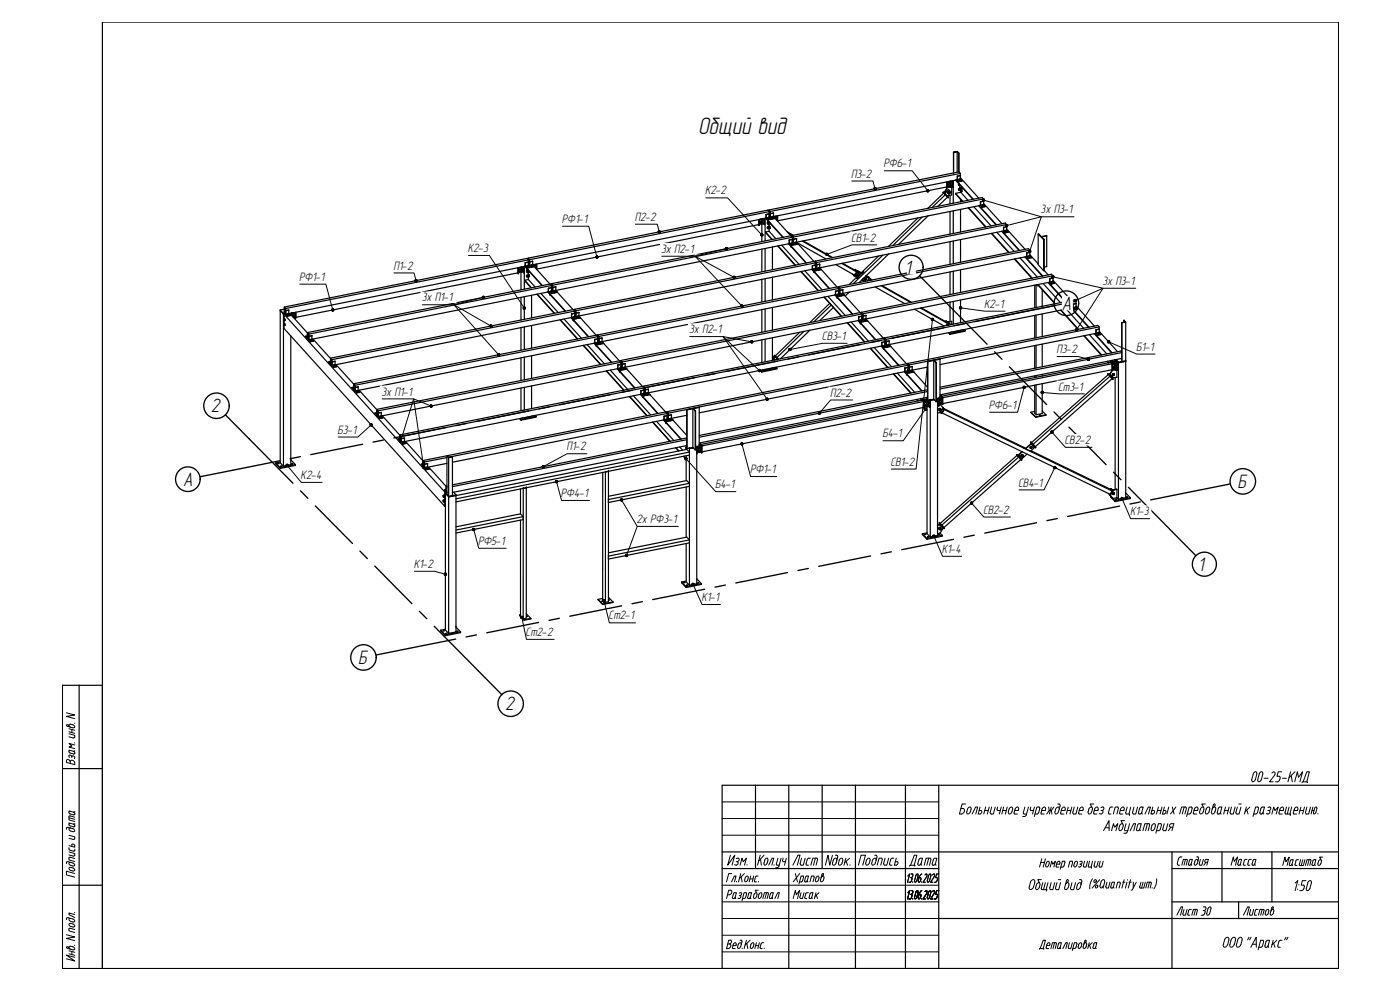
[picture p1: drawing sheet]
<svg xmlns="http://www.w3.org/2000/svg" width="420mm" height="297mm" viewBox="0 0 420 297" stroke-linecap="round" stroke-linejoin="round" font-family="sans-serif">
<defs><g id="words">
<text font-size="7.2" x="209.5" y="40.2">Общий вид</text>
<text font-size="6.6" x="272" y="261.1">Дата</text>
<text font-size="6.2" x="237.1" y="260.7">Лист</text>
<g font-size="5.9">
<text x="271.5" y="82.2">1</text>
<text x="318.6" y="93">А</text>
<text x="63.3" y="123.8">2</text>
<text x="54.9" y="145.8">А</text>
<text x="371.3" y="146.5">Б</text>
<text x="359.5" y="171.3">1</text>
<text x="107.4" y="199.3">Б</text>
<text x="151.6" y="213.1">2</text>
</g>
<text font-size="5.7" x="359.5" y="275.9">30</text>
<g font-size="3.7">
<text x="255.4" y="53.3">П3-2</text>
<text x="265.2" y="50.2">РФ6-1</text>
<text x="211.6" y="58.4">К2-2</text>
<text x="312.3" y="64">3x П3-1</text>
<text x="168.6" y="66.9">РФ1-1</text>
<text x="190.5" y="66.3">П2-2</text>
<text x="140.4" y="75.6">К2-3</text>
<text x="198.4" y="75.9">3x П2-1</text>
<text x="255.5" y="72.5">СВ1-2</text>
<text x="118" y="80.9">П1-2</text>
<text x="89.8" y="84.3">РФ1-1</text>
<text x="330.8" y="85.5">3x П3-1</text>
<text x="126.6" y="90.4">3x П1-1</text>
<text x="295.4" y="92.4">К2-1</text>
<text x="206.8" y="100">3x П2-1</text>
<text x="246.7" y="102">СВ3-1</text>
<text x="317.1" y="106">П3-2</text>
<text x="341" y="105.2">Б1-1</text>
<text x="114.5" y="118.7">3x П1-1</text>
<text x="249.1" y="119">П2-2</text>
<text x="317.5" y="117.2">Ст3-1</text>
<text x="296.8" y="122.7">РФ6-1</text>
<text x="101.3" y="130.1">Б3-1</text>
<text x="264.8" y="131.3">Б4-1</text>
<text x="170" y="135.1">П1-2</text>
<text x="319.5" y="133.2">СВ2-2</text>
<text x="90.2" y="143.7">К2-4</text>
<text x="225.1" y="142">РФ1-1</text>
<text x="267.3" y="139.7">СВ1-2</text>
<text x="168.3" y="149.2">РФ4-1</text>
<text x="214.6" y="146.5">Б4-1</text>
<text x="305.6" y="146">СВ4-1</text>
<text x="295" y="154.1">СВ2-2</text>
<text x="339.2" y="154.6">К1-3</text>
<text x="191.1" y="156.9">2x РФ3-1</text>
<text x="143.5" y="163.5">РФ5-1</text>
<text x="282.7" y="165.9">К1-4</text>
<text x="124.2" y="170.4">К1-2</text>
<text x="182.6" y="185.9">Ст2-1</text>
<text x="210.5" y="180.4">К1-1</text>
<text x="157.7" y="190.8">Ст2-2</text>
</g>
</g></defs>
<g fill="none" stroke="#000" stroke-width=".36">
<path d="M30.7 6.6h371v284h-371zM283 57.7l1.4 1.4M283 57.7l.2 .2M283 57.7l.8 .6M283.2 57.9l1.4 1.4M283.2 57.9l-4.7 4.6M283.5 58l1.1-1.2 .9 .9-1.2 1.1M283.7 58.4l-4 3.9M283.8 58.3l.9 .9-.1 .1M283.8 58.3l-.1 .1M284.1 54.6v1.5l-50.7 10.2M284.2 54.6v1.7l-.7 1.3 .2 .2"/>
<path d="M284.3 56.3l-.8 1.4M284.4 56.2v-.2l1.1 .3M284.4 54.5v1.8l-.4-.2M284.4 59.1l-2.9 2.8M284.4 59.1l.2 .2M284.4 58h.1M284.5 56.1l1 .1M284.5 57.7l-.1 .2 .2 .2h.3l-.1-.4M284.5 57.7h.1M284.5 57.7h.3M284.6 57.7l-.1 .3M284.6 54.5h.1"/>
<path d="M284.6 54.5l.2 .1M284.6 55.6h.1M284.7 55.6l.2 .2M284.7 55.4l.2 .2M284.7 54.5l.2 .3M284.7 54.5h.1M284.7 55.4v.2M284.7 56.9l-1.2 1.1M284.8 57.7h-.2M284.9 57.6h-.5v.4M284.9 55.2l.2 .2M284.9 55.2l.4 .3"/>
<path d="M284.9 55.2l-.2 .2M284.9 57.7l-.4-.1-.2 .2 .3 .3M284.9 54.5l-.1 .1M284.9 55.8l.2 .1M284.9 54.5v.3M284.9 55.6v.2M285.1 55.2h.1M285.1 55.9l-.7 .1M285.1 54.4l-.2 .1M285.1 55.2h-.4l-.1 .4M285.1 58.6v2.6M285.1 55.4l.2 .1"/>
<path d="M285.1 55.4l-.2 .2M285.1 55.3l-.4-.1 .1 .5M285.2 54.4h.1M285.2 55.4l-.4 .1v.2M285.2 55.5l-.2 .1v.2M285.2 54.5h-.2v.2M285.2 55.5v.1M285.2 54.5h.1M285.3 54.4v.3l-.4 .1M285.3 55.5l-.2 .4M285.4 54.3v1.5l-.2 .1M285.5 54.3l-.1 1.4"/>
<path d="M285.5 56.2l.5-.1zM285.6 56.3v2.2l-1.1 .2M285.9 54.2v1.9l-.4-.4M286 54.2v1.9M286.1 54.2v6.8M286.2 45.7l1.1-.3 .5 .6-.5-.5zM286.2 45.7h.1M286.2 45.7v6.2M286.8 58l2 2.4M286.8 58l2.1 2.4M286.8 54l5.2 5.8M286.9 54l5.2 5.8"/>
<path d="M287.3 45.5v6.2M287.3 54l-55.1 11M287.3 54l.5 .5M287.3 52.9h.1M287.3 52.9v1.1M287.3 53.9l.5 .5M287.3 52.9v1M287.7 56.7v.3zM287.7 55.2v.4zM287.7 54l.3 .2 .3-.2M287.7 46v5.6M287.7 56.6v.4"/>
<path d="M287.7 55.1v.5M287.7 56.6l.1 .1M287.8 57v.1M287.8 55.6h.1M287.8 53.9l.2 .3 .2-.3M287.8 56.7h-.1M287.8 55.2h-.1M287.8 54.4v.1M287.8 46v5.6M287.8 53.9l.2 .2M287.8 53.9l.2 .1M287.8 56.7l.1 .2"/>
<path d="M287.9 55.3v.2M287.9 56.9l-.1 .2M287.9 55.5l-.1 .1M288 54v.1M288 55.6l.1 1.4 .5 .5 .1-1.3M288 55.5h-.1M288.1 55.6h.1M288.1 55.6h-.3M288.2 54.1h-.2M288.2 54h-.2M288.2 52l-57 11.4M288.2 52l-.4-.4-57 11.4"/>
<path d="M288.2 52v.7M288.2 53.8v.3M288.2 52.7h.1M288.2 52.7l-.9 .2M288.2 53.8l-.4 .1M288.2 54v.1M288.2 53.8v.2M288.2 56.4l.2 .3-.1 .3M288.2 53.3v.3M288.2 53.7l.5 .6M288.2 53.7l-.9 .2M288.2 52.7v1"/>
<path d="M288.3 53.6l5.5 5.9M288.3 56.4h.1M288.3 53.6h-.1M288.3 57.2v.5M288.3 59.8v.7M288.3 56.5l-.6 .1M288.3 56.5l.1 .1M288.3 56.4l.1 .6M288.3 57.7l2.2 2.4M288.3 57.7l-1.5 .3M288.3 57.3v.4M288.4 56.6l-.6 .1"/>
<path d="M288.4 56.6v.2M288.4 56.8l-.6 .3M288.4 56.8l-.5 .1M288.6 56.1v1.4M288.7 54.3l-.9 .1M288.7 54.3l-.9 .2M295.1 59.7l-.4-.5-57 11.5M295.1 59.7l-57 11.4M295.1 59.7v.6M157.3 80v1.9l-.6-.4M157.4 80v6.8M157.5 79.9l5.2 5.8"/>
<path d="M157.6 79.9l5.2 5.8M157.6 79.9l-70.9 14.2M157.6 79.9l.5 .6M157.6 78.8v1.1M158.1 80l.2 .2 .3-.2M158.1 79.9v.2l.5-.1-.3-.1M158.1 79.9l.5-.1-.3 .3M158.1 79.9l.2 .2M158.1 79.9h.2M158.3 79.9v.2M158.5 77.4l.1 1.2M158.5 77.4l.4 .5"/>
<path d="M158.5 78l.1-.4 .3 .3v1.6l-.3-.3M158.6 78l-.4-.5-72.9 14.6M158.6 78l-72.9 14.6M158.6 79.7l-1 .2 .5 .5M158.6 79.7l.4 .5M158.6 78.6v.1M158.6 78.6l-1 .2M158.6 79.5h.2l-.2 .1M158.6 79.4h.1M158.6 78.7l-1 .1M158.6 79.3l.3 .4M158.6 78.7v1"/>
<path d="M158.9 79.1l-.3 .1M158.9 79.7l.5 .5M158.9 77.9v.6M158.9 78.5v1.2M159.3 79.8h.6M159.3 79.7v.1M159.4 79.6l.2 .3 .2-.3M159.4 79.6l.2 .2M159.4 79.6l.4-.1-.2 .3M159.4 79.6l.2 .1M159.6 79.7v.1M159.8 79.7h-.2"/>
<path d="M159.9 79.4l-1 .2 .5 .5M159.9 79.4l.4 .5M159.9 78.4l-1 .1M159.9 78.4v1M159.9 79.4v.1M159.9 79.7v.1M160 79.4v.1M160 79.5v.2M160.2 79.4l-.2 .1M160.3 79.4h.2M160.3 80l5.2 5.7M160.3 79.9l-.9 .3"/>
<path d="M160.3 79.9l-.9 .2M160.4 79.5h-.3l.1 .2M160.4 79.4h.1M160.5 79.4l-.3 .4M160.7 79.3v1.1M161 79.2v1.5M161.1 79.2v1.7M227.7 65.9v1.5l-66.6 13.3M227.8 65.9v1.8M227.9 65.8v1.8l-.4-.2M228.1 65.8h.1M228.2 65.8h.1"/>
<path d="M228.2 66.9h.1M228.2 66.9l.3 .2M228.2 66.7l.3 .2M228.2 65.8l.3 .3M228.2 66.7v.2M228.3 65.7v.2l-.2-.1M228.4 65.7l.1 .1M228.4 66.5l.2 .2M228.4 66.5l.2 .1M228.4 66.5l-.2 .2M228.5 67.1l.1 .1M228.5 65.8v.3"/>
<path d="M228.5 66.9v.2M228.6 65.7l-.1 .1M228.6 66.6l.3 .2M228.6 66.5h-.4l-.1 .4M228.6 67.2v5.3M228.6 74.8v6.8M228.6 66.7l.3 .1M228.6 66.7l-.1 .2M228.7 66.6l-.3-.2-.2 .5 .5-.2M228.7 65.7h.2M228.7 66.8l-.2 .1 .1 .2-.7 .2M228.7 65.8h-.2l.1 .2"/>
<path d="M228.7 65.8h.1M228.7 66.8l.1 .1M228.8 65.7h.1M228.9 65.7v.3l-.4 .1M228.9 66.8l-.3 .4M228.9 65.6v1.5l-.2 .1M229 65.6l-.1 1.5M229.4 65.5v1.9M229.5 65.5v1.9l-.5-.4M229.6 65.5v6.8M229.6 74.6v6.8M229.7 69.6l2 2.3"/>
<path d="M229.7 69.6l2.1 2.3M229.7 65.5l5.3 5.7M229.8 65.4l5.3 5.8M229.9 65.4l-70 14.1M229.9 65.4l.5 .6M229.9 64.3v1.1M230.3 68.2v.3zM230.3 66.8v.3zM230.3 68.2l.2 .2-.1 .2M230.3 66.8l.2 .1-.1 .2M230.3 65.5l.3 .2 .3-.1M230.4 68.1l.1 .1"/>
<path d="M230.4 66.7l.1 .1M230.4 68.1l-.1 .1M230.4 66.7l-.1 .1M230.4 68.5l.1 .1M230.4 67.1l.1 .1M230.4 65.9v.1M230.4 66.2l.2 .2M230.4 65.4l.2 .3 .2-.3M230.4 65.4l.2 .2M230.4 65.4l.2 .1M230.5 66.4l.1 .1M230.5 68.2v.3"/>
<path d="M230.5 66.8v.3M230.5 68.5v.1M230.5 67.1v.1M230.6 65.5v.1M230.7 66.6l.1 1.4M230.7 68.1l.1 1.3M230.8 66.6l-.4 .1M230.8 66.6h.1M230.8 63v.5v-.4l.4 .4-.1 1.6-.3-.3M230.8 65.4v.2M230.8 63l.4 .4M230.8 65.6h-.2"/>
<path d="M230.8 65.4l-.2 .1M230.8 69.4l2.1 2.2M230.8 69.4l-1.1 .2M230.8 64.2h.1M230.8 64.2l-.9 .1M230.8 64.8l.4 .4M230.8 65.2l.5 .5M230.8 63.5l-71.9 14.4M230.8 63.5l-.4-.4-71.9 14.3M230.8 63.5v.7M230.8 65.2l-.9 .2 .5 .5M230.8 65.3l-.4 .1"/>
<path d="M230.8 65.3v.3M230.8 65.3v.1M230.9 68l.2 .2-.1 .3M230.9 66.7l-.4 .1M230.9 64.2l-1 .1M230.9 64.2l-.1 1M230.9 64.9h-.1M230.9 68h.1M230.9 65.5v.1M230.9 68l-.5 .1M230.9 68l.1 .1M231 67.9l.1 .7"/>
<path d="M231 68.1l-.5 .1M231 65l-.2 .1M231 68.1l.1 .3M231.1 65.1h-.3M231.1 67.1h.1M231.1 68.4l-.6 .2M231.1 68.4l-.6 .1M231.1 67l-.6 .2M231.1 67l-.6 .1M231.1 67l-.1 .1M231.1 64.6l-.3 .1M231.1 67v.1"/>
<path d="M231.2 65.2l.5 .5M231.2 64.1h.1M231.2 64.1v1.1M231.2 63.4v.7M231.3 65.7l-.9 .3M231.3 65.7l-.9 .2M231.6 65.3h.6M231.6 65.3h.1M231.7 65.7h.1M231.7 65.1l.2 .3 .2-.2M231.7 65.2l.2 .2M231.7 65.2h.2"/>
<path d="M231.8 74.1v6.8M231.9 65.2v.2M232.1 65.3l-.2 .1M232.1 65.2h-.2M232.1 65.2v.1M232.1 65l-.9 .2M232.1 65l.5 .5M232.1 65.1l-.4 .1M232.1 65.1v.2M232.1 65.1v.1M232.1 63.9l-.9 .2M232.1 63.9v1.1"/>
<path d="M232.2 65h.1M232.3 65v.2M232.5 64.9l-.2 .1M232.6 64.9l.1 .1M232.6 65.5l4.7 5.2M232.6 65.5l-.9 .2M232.7 65h-.3v.2M232.7 64.9v.1M232.7 65l-.2 .3M233 64.8v1.2M233.2 64.8v1.4M233.4 64.7v1.7"/>
<path d="M233.4 73.8l5.2 5.8M233.5 73.8l5.2 5.7M234.6 73.6l5.2 5.7M236.2 69.5l1.9 1.1M236.6 70l1.2 .7M236.7 73.2l5.2 5.7M236.8 73.1l5.2 5.8M236.8 73.1l-70 14M236.8 73.1l.5 .6M236.9 72v.1M236.9 72l-.1 1.1M236.9 73.1l.4 .5"/>
<path d="M237.3 73.2h.5M237.3 73.2h.1M237.3 73.1l.2 .2 .3-.2M237.3 73.6v.1M237.3 73.9l.2 .2M237.4 73.1l.1 .2M237.4 73.1l.2 .1M237.4 74v.1M237.4 74.1h.2M237.6 73.2l-.1 .1M237.7 70.7l.4 .4M237.7 70.7v.4"/>
<path d="M237.7 73.3h-.2M237.7 73.1l-.1 .1M237.8 73l-.4 .1M237.8 73l-.1 .3M237.8 73.2l-.1 .1M237.8 73l-.1 .1M237.8 71.2v.7M237.8 71.2l-.4-.5-71.9 14.4M237.8 71.2l-71.9 14.4M237.8 72.5l.3 .4M237.8 72.9l-.9 .2M237.8 72.9l.5 .5"/>
<path d="M237.8 71.9l-.9 .1M237.8 71.9v1M237.8 73.2h.1M238.1 72.9l.5 .5M238.1 71.1v1.6l-.3-.3 .3-.1M238.1 71.1l-.3-.3v.4M238.1 71.8v1M238.1 71.8v1.1M238.1 72.8l.5 .5M238.1 71.1v.7M238.3 73.4l-1 .3M238.3 73.4l-1 .2"/>
<path d="M238.6 72.9v.1M238.6 73.3v.1M238.6 72.8l.2 .3 .2-.3M238.6 72.8l.2 .2M238.6 72.8l.2 .1M238.8 72.9v.1M239 71.6h.1M239 73h-.2M239 72.9h-.2M239.1 72.7l-.5 .1M239.1 72.6l.4 .6M239.1 72.6l-1 .2"/>
<path d="M239.1 72.9l-.1 .1M239.1 72.7l-.1 .2M239.1 72.7l-.1 .3M239.1 71.6l-1 .2M239.1 71.6v1M239.1 72.9l-.3 .2-.3-.1M239.2 72.8l8.7 4.9M239.5 73.2l4.8 5.2M239.5 73.2l-.9 .2M239.5 73.2l-.9 .1M239.5 73.2h.1M240.8 72.3l8.8 5"/>
<path d="M241.1 72.3l8.8 5M243.8 79.7h.1M243.8 79.7v1.1M244.3 78.4l-71.9 14.4M244.3 78.4l.4 .5M244.7 78.3l.4 .5M244.7 78.3v.5M244.7 78.8v-.4l.3 .4v1.6l-.3-.3M244.7 79.5l-.9 .2M244.7 79.5l.1 .1M244.7 78.9l-71.9 14.4M244.7 78.9v.6"/>
<path d="M244.8 79.6l-1 .1M244.8 79.6l-.1 1M245 80l-.3 .1M245.1 79.4v.1M245.1 79.4l-.1 1.1M245.1 78.8v.6M245.1 79.5v1M246 79.3l-.9 .1M246 79.3l-.9 .2M246 79.3v1M250.8 79.4l5.6 3.2 .7-1M252.6 79l4.5 2.6"/>
<path d="M252.9 79l3.7 2.1 .5 .5M263.7 76.8l-5.2 5.1M264.9 76.6l-8.8 8.5M266.7 76.2l-8.8 8.6M275.5 65.4l-8.9 8.5M276.8 65.1l-8.9 8.6M278.5 64.8l-8.8 8.5M285.1 63.5v6.8M285.1 72.5v6.8M286.1 63.3v6.8M286.1 72.3v6.8M288.3 62.8v6.8"/>
<path d="M288.3 71.9v6.8M290.6 62.4l5.2 5.7M290.7 62.3l5.2 5.8M292.2 62l5.2 5.8M293.7 61.7l5.2 5.8M293.8 61.7l5.2 5.8M294.2 61.6l-55.1 11.1M294.2 61.6l.5 .6M294.2 60.5l.1 .1M294.2 60.5v1.1M294.7 61.7l.2 .2 .3-.1M294.7 61.6l.2 .2 .2-.2"/>
<path d="M294.7 62.1v.1M294.7 61.6l.2 .2M294.7 61.6l.2 .1M294.9 61.7v.1M295.1 61.8h-.2M295.1 61.6l-.2 .1M295.1 61.5l-.4 .1M295.1 61.5v.3M295.1 60.3l-.9 .2M295.1 60.3l.1 .1M295.1 61.7v.1M295.1 61.5v.1"/>
<path d="M295.2 61.4l-.9 .2 .4 .5M295.2 61.4l.4 .5M295.2 61l5.5 6.1M295.2 60.4l-.9 .2M295.2 60.4v1M295.2 61.7v.1M295.6 61.9l-.9 .3M295.6 61.9l-.9 .2M297.5 70l5.2 5.8M297.6 70l5.2 5.8M299.2 69.7l5.2 5.8M300.7 69.4l5.2 5.8"/>
<path d="M300.8 69.4l5.2 5.7M301.2 69.3l-55.2 11M301.2 69.3l.5 .6M301.2 68.2h.1M301.2 68.2v1.1M301.2 69.3l.5 .5M301.6 69.4h.6M301.6 69.4h.1M301.7 69.3l.2 .2 .2-.2M301.7 69.8v.1M301.7 69.3l.4-.1-.2 .3M301.7 69.3l.2 .2"/>
<path d="M301.7 69.3h.2M301.9 69.3v.2M302.1 69.3h-.2M302.1 67.4l-.4-.5-57 11.4M302.1 67.4l-57 11.4M302.1 67.4v.6M302.1 68v.1M302.1 68l-.9 .2M302.1 69.1l.5 .5M302.1 69.1l-.9 .2M302.1 68.7l5.5 6.1M302.1 68.1l-.9 .1"/>
<path d="M302.1 68.1v1M302.2 69.4h.1M302.6 69.6l-.9 .3M302.6 69.6l-.9 .2M304.4 77.7l5.2 5.8M304.6 77.7l5.2 5.7M306.1 77.4l5.2 5.7M307.6 77.1l5.2 5.7M307.7 77.1l5.2 5.7M308.1 77l-55.1 11M308.1 77l.5 .6M308.1 75.9h.1"/>
<path d="M308.1 75.9v1.1M308.1 76.9l.5 .6M308.1 75.9v1M308.5 77.1l.3 .1 .3-.1M308.6 77v.2l.5-.1-.3-.1M308.6 77.5v.1M308.6 77l.4-.1-.2 .3M308.6 77l.2 .2M308.6 77h.2M308.8 77v.2M309 75.1l-57 11.4M309 75.1l-.4-.5-57 11.4"/>
<path d="M309 75.1v.6M309 75.7l-.9 .2M309 75.7l.1 .1M309.1 76.8l.4 .5M309.1 76.8l-1 .1M309.1 76.4l2.5 2.8M309.1 75.8l-1 .1M309.1 75.8v1M309.5 77.3l-.9 .3M309.5 77.3l-.9 .2M311.6 70.3v9.1l1.6 1.8M311.6 70.3l1.6 1.6"/>
<path d="M311.6 70.3l.2-.1 .7 .8 1.6-.2M313.2 71.9v9.3M313.4 71.9h-.2M313.4 71.9v9.3M314.1 70.8l-1.5 .3 .8 .8M314.1 70.8v9.2l-.7 .1M84.1 93v45.9l1 .9 2.2-.4v-38.6M84.1 93.2l1 1.1 .5-.2-.4 .2M84.1 93l1 1.1M85.1 94.1v45.7M85.2 97.1l.1 .5M85.2 95.7v.4"/>
<path d="M85.2 97.1l.1 .1M85.2 96.1l.1 .1M85.2 95.7l.1 .1M85.2 95.7l.2 .1M85.2 94.9v.8M85.2 96.1v1M85.2 96.2l.2 1.4M85.2 94.3l.2 1.9M85.2 94.3l48.3 53.4M85.2 94.9v.1M85.2 97.6v1l48.3 53.3M85.3 97.2v.3"/>
<path d="M85.3 95.8v.3M85.3 93.9l.4 .4M85.3 97.5v.1M85.3 96.1v.1M85.3 97l.2 .6M85.3 95.6l.2 .6M85.3 92.8l-1.2 .2M85.3 97.1l.1 .1M85.3 97.1h-.1M85.3 92.1l.4 .5M85.3 92.1v1.8M85.4 92.2l.3 .4v1.6l-.4-.4z"/>
<path d="M85.4 94l-.3 .1M85.4 97.2l.1 .3M85.4 95.8l.1 .2M85.4 97.6h-.1M85.4 97.2h-.1M85.4 96.2h-.1M85.4 95.8h-.1M85.4 97.6h.1M85.5 97.5h-.2M85.5 96l-.2 .1M85.5 97.5l-.1 .1M85.5 96l-.1 .2"/>
<path d="M85.5 96.2h-.1M85.7 93.7l-.4 .1M85.7 94.3l.5 .6M85.7 93.2v1.1M85.7 92.6v.6M86.2 94.4h.5M86.2 94.8v.1M86.2 94.3l.2 .2 .2-.2M86.2 94.3l.2 .2M86.2 94.3h.2M86.4 94.3v.2M86.6 93l.1 .1"/>
<path d="M86.6 93l-.9 .2M86.6 94.5h-.2M86.6 94.3h-.2M86.7 94.1l-1 .2 .5 .5M86.7 94.1l.4 .5M86.7 94.2l-.5 .1M86.7 94.3l-.1 .2M86.7 94.2l-.1 .1M86.7 94.2l-.1 .3M86.7 93.1l-1 .1M86.7 93.1v1M87 94l5.3 5.9"/>
<path d="M87.1 94.6l-.9 .2M87.1 94.6l-.9 .3M87.3 94v.4M87.5 94h.1M87.5 93.9l.3 .3M87.7 93.9l-.2 .1M87.7 93.9l.1 .1M87.7 94.7l.3 .2M87.7 94.7h.2M87.7 94.7h-.1M87.8 94v.2M87.9 93.9l-.1 .1"/>
<path d="M87.9 94.7h-.4l.5 .1M87.9 94.7l.3 .3M87.9 94.7h.1M88 94.9l-.1 .1h.2M88 94.9l.2 .1M88 93.9h.2M88.1 93.9l-.3 .1 .1 .2M88.1 93.9v.1M88.1 94.8l-.4 .1M88.1 93.8l.1 .1M88.2 95l-.1 .3v-.3l-.2 .1M88.2 93.9l-.2 .4-.2-.1"/>
<path d="M88.4 93.8v1.5h-.3M88.7 93.7v1.8M88.8 93.7v1.8l-.4-.2M92.3 99.8l-.1 1.7 .4 .5M92.3 99.8l.4 .4M155.4 80.3v1.6l-66.6 13.3M155.5 80.3v1.8M155.6 80.3v1.8l-.3-.2M155.8 80.3h.1M155.9 80.2l.1 .2M155.9 81.4h.1M155.9 80.3h.1"/>
<path d="M155.9 81.3l.3 .3M155.9 81.1l.3 .3M155.9 80.3l.3 .2M155.9 81.1v.2M156 80.2v.2M156.1 80.2l.1 .1M156.1 81l.3 .2M156.1 81h.2M156.1 81l-.2 .1M156.2 81.6l.2 .1M156.2 80.3v.2M156.2 81.4v.2"/>
<path d="M156.3 81.6h.1M156.3 80.5h.1M156.3 81l.3 .3M156.3 80.2l-.1 .1M156.3 81.7l-.7 .1M156.4 81h-.5v.4M156.4 81.7v5.3M156.4 89.2v6.8M156.4 98.3v6.8M156.4 81.2l.2 .1M156.4 81.2l-.2 .2M156.4 81.1l-.3-.2-.2 .5 .6-.2"/>
<path d="M156.4 80.2h.2M156.5 81.3l-.2 .2M156.5 80.2l-.2 .3M156.5 81.3h.1M156.5 80.2v.1M156.5 80.1l.1 .1M156.6 80.2l-.2 .4-.2-.1M156.6 81.3l-.2 .4M156.7 80.1v1.5h-.3M156.7 80.1v1.4M157.1 80v1.9M157.4 89v6.8"/>
<path d="M157.4 98.1v6.8M157.5 84.1l1.9 2.3M157.5 84.1l2 2.2M158 82.7l.1 .3zM158 81.3l.1 .3zM158.1 82.6l.1 .5M158.1 81.2l.1 .5M158.1 82.6l.1 .1M158.1 81.2l.1 .1M158.1 82.7h-.1M158.1 81.3h-.1M158.1 80.4v.1"/>
<path d="M158.1 80.7l.2 .2M158.2 80.9h.1M158.2 83h-.1M158.2 81.6h-.1M158.2 80.8v.1M158.2 82.7l.1 .3M158.2 81.3l.1 .2M158.3 83l-.1 .1M158.3 81.5l-.1 .2M158.4 82.5l.1 .5M158.4 81.1l.1 1.4M158.5 81.1l-.4 .1"/>
<path d="M158.6 83.9l2 2.2M158.6 83.9l-1.1 .2M158.6 81.6v.9M158.6 83v.9M158.6 82.5l.2 .2-.1 .3M158.6 81.2l-.4 .1M158.6 82.5l-.5 .1M158.6 82.5l.2 .1M158.7 82.4h-.1M158.7 82.4l.1 .6M158.7 81.6l.1-.2-.6 .3M158.8 83l-.6 .1"/>
<path d="M158.8 82.6l-.6 .1M158.8 82.6v.2M158.8 81.4l-.5 .1M158.8 82.8l-.5 .2M158.8 82.8v.2M158.9 81.5l-.1 .1M159 80.2l-.9 .2M159 80.2l-.9 .3M159.4 80.1v.1M159.5 88.6v6.8M159.5 97.7v6.8M161.1 88.3l5.2 5.7"/>
<path d="M161.2 88.2l5.2 5.8M162.3 88l5.2 5.8M164.4 87.6l5.2 5.8M164.5 87.6l5.2 5.7M164.5 87.6l-70.9 14.2M164.5 87.6l.6 .6M164.6 86.5h.1M164.6 86.5l-.1 1.1M164.6 87.5l.5 .6M164.6 86.5v1M165 87.7h.6M165 87.7h.1"/>
<path d="M165.1 87.6v.2l.5-.1-.3-.1M165.1 87.6l.4-.1-.2 .3M165.1 88.1v.1M165.1 88.3l.1 .2M165.1 87.6l.2 .2M165.1 87.6h.2M165.1 85.2l-72.8 14.6M165.1 88.5l.2 .1M165.1 88.5h.1M165.3 87.6v.2M165.5 85.1l.4 .5M165.5 85.1v.5"/>
<path d="M165.5 86.3h.1M165.5 85.6v-.4l.3 .4v1.6l-.3-.3 .3-.1M165.5 86.3l-.9 .2M165.5 85.7l-72.8 14.5M165.5 85.7v.6M165.5 87.4l-.9 .1M165.5 87.4l.5 .5M165.5 87l.3 .3M165.5 86.3v1.1M165.6 87.7h.1M165.8 87.3l.5 .6M165.9 85.6v.6"/>
<path d="M165.9 86.2l-.1 1.1M166 87.9l-.9 .2M166 87.9l-.9 .3M166.3 87.4l.3 .2 .3-.2M166.3 87.3l.2 .2 .3-.2M166.3 87.8v.1M166.4 87.3l.1 .2M166.4 87.3l.1 .1M166.5 87.4v.1M166.8 87.5h-.3M166.8 87.3l-.3 .1M166.8 87.2l-.4 .1"/>
<path d="M166.8 86v.1M166.8 86l-.9 .2M166.8 87.4v.1M166.8 87.2v.1M166.8 87.2v.3M166.8 87.1l-.9 .2 .4 .5M166.8 87.1l.5 .5M166.8 86.1l-.9 .1M166.8 86.1v1M167.3 87.7l4.7 5.2M167.3 87.7l-1 .2M167.3 87.6l-1 .2"/>
<path d="M167.3 87.6v.1M168.1 95.9l5.2 5.8M168.2 95.9l5.2 5.8M169.3 95.7l5.2 5.8M171.3 95.3l5.3 5.7M171.5 95.3l5.2 5.7M171.5 95.3l-70.9 14.2M171.5 95.3l.5 .5M171.5 94.2h.1M171.5 94.2v1.1M171.5 95.2l.5 .5M171.6 94.2l-.1 1"/>
<path d="M171.9 95.4h.6M172 95.4h.1M172 95.7v.1M172 95.2l.2 .3 .2-.2M172 96l.2 .2M172 95.2l.2 .3M172 95.2l.2 .1M172.1 96.2l.1 .1M172.1 96.2h.1M172.2 95.3v.2M172.4 92.8l.4 .5M172.4 92.8v.5"/>
<path d="M172.4 94h.1M172.4 93.3v-.4l.4 .4-.1 1.6-.2-.3M172.4 94l-.9 .2M172.4 95.4l-.2 .1M172.4 95.3h-.2M172.4 93.3l-.4-.4-72.8 14.6M172.4 93.3l-72.8 14.6M172.4 93.3v.7M172.4 95.1v.3M172.4 95l-.9 .2M172.4 95l.5 .6M172.4 95.1l-.4 .1"/>
<path d="M172.4 95.3v.1M172.4 95.1v.2M172.5 94.7l.3 .3M172.5 94l-.9 .2M172.5 94l-.1 1M172.5 95.4h.1M172.8 94.5h-.3M172.8 95l.5 .6M172.8 93.3v.6M172.8 93.9v1.1M172.8 95l.5 .5M172.9 95.6l-.9 .2"/>
<path d="M172.9 95.6l-.9 .1M173.2 95.1h.6M173.2 95.1h.1M173.3 95l.2 .2 .2-.2M173.3 95.5v.1M173.3 95l.2 .2M173.3 95l.2 .1M173.5 95.1v.1M173.7 95.2h-.2M173.7 95l-.2 .1M173.7 93.7l.1 .1M173.7 94.9l-.4 .1"/>
<path d="M173.7 95.1v.1M173.7 94.9v.1M173.7 94.9v.3M173.7 94.8l.5 .5M173.7 94.8l-.9 .2M173.8 93.8l-1 .1M173.8 93.8l-.1 1M173.8 95.1h.1M174.2 95.4l5.2 5.6M174.2 95.4l-.9 .2M174.2 95.3l-.9 .2M174.2 95.3v.1"/>
<path d="M228.6 83.8v6.8M228.6 92.9v6.8M229.6 83.6v6.8M229.6 92.7v6.8M231.8 83.2v6.8M231.8 92.3v6.8M240 99.7l-7.3 7.1M240.3 81.5l5.2 5.7M240.5 81.5l5.2 5.7M241.3 99.4l-8.1 7.9M241.5 81.2l5.2 5.8M243.1 99.1l-8.9 8.6"/>
<path d="M243.6 80.8l5.2 5.8M243.7 80.8l5.2 5.8M243.8 80.8l-70 14M243.8 80.8l.5 .6M243.8 80.8l.5 .5M244.3 80.8l.2 .2 .2-.2M244.3 81.3v.1M244.3 81.6l.2 .1M244.3 80.8l.2 .2M244.3 80.8h.2M244.3 81.7l.2 .1M244.5 80.8v.2"/>
<path d="M244.7 80.9l-.2 .1M244.7 80.8h-.2M244.7 80.8v.1M244.7 80.7v.1M244.7 80.7l-.4 .1M244.7 80.7v.2M244.7 80.2l.3 .3M244.7 80.6l-.9 .2M244.7 80.6l.5 .5M244.8 80.9h-.6M244.8 80.9h.1M245 80.5l.6 .6"/>
<path d="M245.1 80.5l.5 .5M245.2 81.1l-.9 .3M245.2 81.1l-.9 .2M245.5 80.7h.6M245.5 80.6v.1M245.6 81v.1M245.6 80.5l.2 .3 .2-.3M245.6 80.5l.2 .2M245.6 80.5l.2 .1M245.8 80.6v.1M246 80.7h-.2M246 80.5l-.2 .1"/>
<path d="M246 80.5v.2M246 80.3l.5 .5M246 80.3l-.9 .2M246 80.4l-.4 .1M246 80.4v.3M246 80.4v.1M246.1 80.6v.1M246.5 80.9l4.7 5.2M246.5 80.8l-.9 .3M246.5 80.8l-.9 .2M247.3 89.2l5.2 5.7M247.4 89.1l5.2 5.8"/>
<path d="M248.5 88.9l5.2 5.8M249 91l-6 5.8M249.4 91.5l-5.2 5.1M250.1 92.3l-4.1 3.9M250.6 88.5l5.2 5.8M250.7 88.5l5.2 5.7M250.7 88.5l-70 14M250.7 88.5l.5 .5M250.7 87.4v1.1M250.8 88.4l.4 .6M251.2 88.6h.1M251.2 88.5v.1h.5l-.3-.1"/>
<path d="M251.2 89h.1M251.2 89.2l.2 .2M251.2 88.5l.5-.1-.3 .3M251.2 88.5l.2 .2M251.2 88.5h.2M251.3 89.4l.2 .1M251.4 88.5v.2M251.6 86l.4 .5M251.6 86v.5M251.7 87.2h.1M251.7 87.2v-1.1l.3 .4v1.6l-.3-.3M251.7 87.2l-1 .2"/>
<path d="M251.7 87.9l.3 .3M251.7 88.2l-.9 .2M251.7 88.2l.4 .6M251.7 87.2v1M251.7 88.6l-.3 .1-.3-.1M252 87.7h-.3M252 88.2l.5 .6M252 87.1v1.1M252 86.5v.6M252.1 88.8l-.9 .2M252.5 88.3h.5M252.5 88.7v.1"/>
<path d="M252.5 88.2l.2 .2 .2-.2M252.5 88.2l.2 .2M252.5 88.2l.2 .1M252.7 88.3v.1M252.9 88.4h-.2M252.9 88.2l-.2 .1M252.9 88.1l-.4 .1M252.9 88l-.9 .2 .5 .5M252.9 88l.5 .5M252.9 88.3v.1M252.9 88.1v.1M252.9 88.1v.3"/>
<path d="M253 87l-1 .1M253 87l-.1 1M253.1 88l-.1 .1M253.4 88.6l5.2 5.6-71.9 14.4M253.4 88.5l-.9 .3M253.4 88.5l-.9 .2M254.2 96.8l5.2 5.8M254.3 96.8l5.2 5.8M254.9 87.6l-1.2 1.2M255.4 96.6l5.2 5.8M255.8 82.2l.6 .6M256.4 82.8l.1 .1"/>
<path d="M256.5 82.8l.9 .5M256.6 80.8l.8 .8M256.6 80.8l.7 .7M256.6 80.8l-.1 .2M257.1 83.2l-2.3 2.2M257.1 82.3l.4 .5M257.1 82.3l.3 .3M257.1 82.5l.1 .1M257.2 81.2h.1M257.2 81.2l1.5 .8M257.2 81.2l-.1 .1M257.3 82.6l-.2-.4 .4-.1-.2 .6"/>
<path d="M257.3 82.1l.2 .3M257.3 82.1l.4 .3M257.3 81.2l1.4 .8M257.3 81.2l-.1 .1M257.3 82.1l-.2 .2M257.3 81.5l.1 .1M257.3 81.5l-.9 1.3M257.3 83.3l-.2 .3M257.3 81.4l.9 .6M257.4 83.3l-.3 .3M257.4 82.6l.1 .2M257.4 81.5l.8 .5"/>
<path d="M257.4 81.6l-.9 1.3M257.5 82.7h.1M257.5 96.2l5.2 5.7M257.5 82.4l-.1 .2M257.5 82.1h.1M257.5 82.1h-.3l-.1 .4M257.6 96.2l5.2 5.7M257.7 96.2l-70.1 14M257.7 96.2l.5 .5M257.7 95.1v1.1M257.7 82.5l-.2 .2M257.7 82.5h.1"/>
<path d="M257.7 82.4l.1 .2-.3 .2M257.7 82.4h-.2M258.1 96.3h.6M258.1 96.2v.1M258.2 96.1l.2 .3 .2-.3M258.2 96.6v.1M258.2 96.9l.1 .2M258.2 93.8l-71.9 14.4M258.2 96.1l.2 .3M258.2 96.1l.2 .1M258.2 82l-.7 1.2-.9-.5M258.2 97.1h.1"/>
<path d="M258.2 97.1l.2 .1M258.4 96.2v.2M258.6 93.7l.4 .4M258.6 93.7v.5M258.6 96.2v.1M258.6 96.3l-.2 .1M258.6 96.2h-.2M258.6 94.9v-1.1l.3 .4v1.6l-.3-.3 .3 .4M258.6 96v.3M258.6 94.9h.1M258.6 94.9l-.9 .2M258.6 96l-.4 .1"/>
<path d="M258.6 96v.2M258.6 84l.8 .5M258.6 95.9l-.9 .2 .5 .5M258.6 95.9l.5 .6M258.6 94.9v1M258.7 96.2v.1M258.9 84l.8 .4M258.9 95.3l-.3 .1M258.9 95.9l.5 .6M258.9 83.7v.3M259 94.8v1.1M259 94.8l-.1 1.1"/>
<path d="M259 94.1v.7M259 95.9l.4 .5M259.1 96.5l-.9 .2M259.1 96.5l-.9 .1M259.2 81.6h.1M259.2 81.6l-.5 .4M259.2 81.6l-2.1 2M259.3 83.4l-.4 .6M259.4 96l.3 .2 .2-.2M259.4 96.4v.1M259.5 95.9l.2 .2 .2-.2M259.5 95.9l.2 .2"/>
<path d="M259.5 95.9h.2M259.6 83.7l.1 .3M259.6 83.9h.1M259.7 95.9v.2M259.7 83.5l.1 .1M259.7 83.5l.3 .1M259.7 83.5l-.1 .2M259.8 83.6l-.2 .1M259.8 96.1h-.1M259.9 94.6v.1M259.9 95.9h-.2M259.9 95.9l-.1 .2"/>
<path d="M259.9 95.7l.5 .5M259.9 95.7l-.9 .2M259.9 95.8l-.4 .1M259.9 95.8l-.1 .3M259.9 95.8v.1M259.9 94.7l-.9 .1M259.9 94.7v1M260 82.7l.7 .5zM260 83.5h-.4v.4M260 83.6l.1 .2-.4 .2M260 83.6h-.2M260.1 83.7l-.3-.3-.2 .2 .1 .4"/>
<path d="M260.4 96.2l5.1 5.7-71.9 14.4M260.4 96.2l-1 .3M260.4 96.2l-1 .2M260.7 83.2l.6 .6-.6-.6M260.7 83.2l-.1 .1M260.8 83.5l-1-.6 1 .6-.5 .8M261.2 83.7l-.3 .5M261.2 83.9l.3 .2M261.2 83.7l.5 .3M261.3 83.8l-.2 .3M262.6 86.1l8.9 5M264.4 85.7l8.9 5"/>
<path d="M264.7 85.7l8.9 5M274.5 92.8l8.8 5M276.2 92.4l8.2 4.6M276.5 92.4l7.4 4.1 .5 .5M283.1 97.7l.1 .1M283.9 96.3l.8 .7zM283.9 96.3l-.1 .2M284.4 97l-.5 .7M284.5 96.6l1.1-.1zM284.5 96.6l-.1 .1M284.5 96.7v.1M284.6 99.8l.5 .5"/>
<path d="M284.7 97.5l-.2 .1M284.8 97.5l-.4 .1M284.8 99.8l.3 .3M285.1 81.6v6.8M285.1 90.7v5.8M285.4 97.4l-.8-.4-.3 .6M285.4 97.4l-.8-.5-.5 .8M285.6 99.6l-.3 .1M285.6 96.5v.8M286.1 81.4v6.8M286.1 90.5v6.8M286.1 99.5v.1"/>
<path d="M288.3 99.1l-2.3 .4M288.3 81v6.8M288.3 90v6.8M288.9 98.9l-.3 .1M289.4 98.9l.3 .2M310.5 85.6v6.8M310.5 94.6v6.8M310.9 85.5v6.8M310.9 94.6v6.7M311.1 85.4l.2 .3M311.2 85.4l.2 .2M311.4 85.4l5.2 5.7"/>
<path d="M311.5 85.6l-.2 .1h.3M311.5 85.4l5.2 5.7M312.8 86.9v5M312.8 94.2v6.8M313.1 85.1l5.2 5.7M313.4 81.2h-.2M313.4 81.2l1.2 1.3M314.5 84.8l5.2 5.7M314.7 84.7l5.2 5.8M315 84.7l-55.1 11M315 84.7l.6 .5M315 83.6v1.1"/>
<path d="M315.1 84.6l.5 .5M315.5 84.8h.5M315.5 84.8h.1M315.5 84.6l.1 .2h.4l-.3-.1M315.6 85.1v.1M315.6 84.6h.4l-.3 .3M315.6 84.6l.1 .3M315.6 84.6l.1 .1M315.7 84.7v.2M316 82.7l-57 11.4M316 82.7l-.4-.4-57 11.4M316 82.7v.7"/>
<path d="M316 83.4h.1M316 83.4l-1 .2M316 84.4l.5 .6M316 84.4l-.9 .2M316 84.1l5.5 6.1M316 83.4v1M316 84.8h.1M316.5 85l-.9 .1M316.5 85l-.9 .2M318.3 93.1l5.2 5.7M318.5 93l5.2 5.8M320 92.7l5.2 5.8"/>
<path d="M321.5 92.4l5.2 5.8M321.6 92.4l5.2 5.8M322 92.4l-55.2 11M322 92.4l.5 .5M322 91.2v.1M322 91.2v1.2M322 92.3l.5 .5M322 91.3v1M322.4 92.5h.6M322.5 92.3l.2 .3 .2-.3M322.5 92.3l.2 .2M322.5 92.8v.1"/>
<path d="M322.5 92.3l.2 .1M322.7 92.4v.1M322.9 92.5h-.2M322.9 92.3l-.2 .1M322.9 91.1h.1M322.9 90.4l-.4-.4-57 11.4M322.9 90.4l-57 11.4M322.9 90.4v.7M322.9 92.2v.3M322.9 91.1l-.9 .1M322.9 92.2l-.4 .1M322.9 92.4v.1"/>
<path d="M322.9 92.2v.1M322.9 92.1l.5 .5M322.9 92.1l-.9 .2M322.9 91.7l5.6 6.1M323 91.1l-1 .2M323 91.1l-.1 1M323.4 92.6l-.9 .3M323.4 92.6l-.9 .2M328.9 98.9l.1 .1M328.9 98.9v1.1M329 100l.4 .5M329 99v1"/>
<path d="M329.4 100l.2 .2 .3-.2M329.4 100l.2 .2M329.4 100l.2 .1M329.9 98.1l-.4-.5-57.1 11.5M329.9 98.1l-57 11.4M329.9 98.1v.6M329.9 99.9l-.1 .3M329.9 98.7v.1M329.9 98.7l-1 .2M329.9 99.9l-.5 .1M329.9 99.9l-.1 .1M329.9 99.8l-.9 .2"/>
<path d="M329.9 99.8l.4 .5M329.9 98.8l-.9 .2M329.9 98.8v1M329.9 99.4l5.5 6.1M336.7 96.8v11.7v-11.6M336.7 96.8v.1M337.2 96.1l.5 .5-1 .2M337.2 96.1l.6 .5M337.2 96.1v.6M337.8 96.6v11.8l-2.2 .4M337.8 96.6l-1.1 .3M92.1 101l.1 .1"/>
<path d="M92.2 100.9v.2M92.2 100.4h.1M92.2 100.8l-.5 .1M92.3 100.4l-.1 1-.5-.5M92.6 100.3v1.6l-.9-1M92.6 102l.6 .6M92.6 100.3l-.3-.4v1.6l.3-.1M92.7 100.2l-.1 1.8M92.7 101.9l.5 .6M92.7 100.9v1M93.2 102.5v.1M93.2 102l.2 .2 .2-.2"/>
<path d="M93.2 102l.2 .2M93.2 102h.2M93.4 102v.2M93.6 102.1l-.2 .1M93.6 102h-.2M93.6 102v.1M93.6 101.9v.3l-.5-.1M93.6 101.9l-.4 .1M93.6 101.8l.5 .5M93.6 101.8l-.9 .1M93.6 101.9v.1M93.6 100.8l-.9 .1"/>
<path d="M93.6 100.8v1M93.9 101.7l5.3 5.9M94.1 102.3l-.9 .2M94.1 102.3l-.9 .3M98.7 108.6l.5 .6M99.1 108.7h.1M99.1 108.6v.1M99.2 108.5l-.5 .1M99.2 109.2l.4 .5M99.2 108.1l-.1 1-.4-.5M99.2 107.5l.4 .4M99.2 107.5v1.7"/>
<path d="M99.3 107.6l.3 .4v1.6l-.4-.4zM99.6 109.1l-.4 .1M99.6 109.7l.5 .5M99.6 108.6v1M99.6 108.6v1.1M99.6 107.9v.7M99.6 109.6l.5 .6M100 109.8h.6M100.1 110.2h.1M100.1 109.6l.2 .3 .2-.2M100.1 109.6l.2 .3M100.1 109.6l.3-.1 .1 .2"/>
<path d="M100.1 109.6l.2 .1M100.3 109.7v.2M100.5 108.4h.1M100.5 109.7h-.2M100.5 109.4l.5 .6M100.5 109.4l-.9 .2M100.5 109.7l-.2 .2M100.6 108.4l-1 .2M100.6 108.4l-.1 1M100.6 109.7v.1M100.9 109.4l5.3 5.9M101 110l-.9 .2"/>
<path d="M105.6 116.2l.5 .7M106 116.4l.1 .1M106.1 116.3v.1M106.1 115.7v1.1l-.5-.6M106.1 116.1l-.5 .1M106.1 116.9l.4 .4M106.2 116.9l.3 .3M106.2 115.1l.4 .5M106.2 115.1l-.1 1.8M106.2 115.3l.3 .3M106.2 115.3v1.6M106.5 116.8l-.3 .1"/>
<path d="M106.5 115.6v1.6M106.5 117.3l.5 .6M106.6 115.6l-.1 1.7M106.6 117.3l.4 .5M107 117.8v.1M107.1 117.3l.2 .3 .2-.3M107.1 117.3l.2 .2M107.1 117.3l.2 .1M107.3 117.4v.1M107.4 117.5h-.1M107.5 116.1h.1M107.5 117.3l-.2 .1"/>
<path d="M107.5 117.3l-.1 .2M107.5 117.2v.4l-.5-.2M107.5 117.2l-.4 .1M107.5 117.1l.5 .5M107.5 117.1l-.9 .2M107.5 117.4l-.1 .1M107.5 117.2v.1M107.5 116.1l-.9 .1v1.1M107.5 116.1v1M107.8 117.1l5.3 5.8M108 117.6l-1 .2M108 117.6l-1 .3"/>
<path d="M156.4 107.4v6.8M156.4 116.4v6.8M157.4 107.2v6.8M157.4 116.2v6.8M159.5 106.7v6.8M159.5 115.8v6.8M175 103.6l5.2 5.8M175.1 103.6l5.2 5.8M176.2 103.4l5.2 5.8M178.3 103l5.2 5.7M178.4 103l5.2 5.7M178.4 103l-70.9 14.1"/>
<path d="M178.4 103l.5 .5M178.5 101.8v.1M178.5 101.8l-.1 1.2M178.5 102.9l.4 .5M178.5 101.9v1M178.9 103l.3 .2 .3-.2M178.9 103.4v.1M178.9 103.7l.2 .2M179 102.9l.2 .2 .2-.2M179 102.9l.2 .2M179 102.9l.2 .1M179 100.6l-72.8 14.5"/>
<path d="M179 103.9l.2 .1M179.2 103v.1M179.3 100.5l.4 .4M179.3 100.5l71.9-14.4 .5 .5-72 14.3M179.3 100.5v.5M179.4 101.7h.1M179.4 101v-.4l.3 .4v1.6l-.3-.3M179.4 101.7l-.9 .1M179.4 103.1h-.2M179.4 102.9l-.2 .1M179.4 102.8l-.4 .1M179.4 101l-72.8 14.6"/>
<path d="M179.4 101v.7M179.4 102.7l.5 .6M179.4 102.7l-.9 .2M179.4 103v.1M179.4 102.8v.1M179.4 102.8v.3M179.4 102.3l.3 .4M179.4 101.7l-.9 .2M179.4 101.7v1M179.7 102.1l-.3 .1M179.7 102.7l.5 .6M179.7 100.9v1.8"/>
<path d="M179.8 102.6l.4 .6M179.8 101.6v1M179.9 103.3l-1 .2M179.9 103.3l-1 .1M180.1 102.8h.6M180.2 102.8h.1M180.2 102.7l.2 .2 .2-.2M180.2 103.2v.1M180.3 102.7l.1 .2M180.3 102.7h.1M180.4 102.7v.2M180.6 102.8l-.2 .1"/>
<path d="M180.6 102.7h-.2M180.7 102.6l-.4 .1M180.7 101.4l-.9 .2M180.7 101.4v.1M180.7 102.7l-.1 .1M180.7 102.6l-.1 .1M180.7 102.6l-.1 .2M180.7 102.5l.4 .5M180.7 102.5l-.9 .1M180.7 101.5l-.9 .1M180.7 101.5v1M180.7 102.8h.1"/>
<path d="M181.1 103l5.2 5.7M181.1 103l-.9 .3M181.1 103l-.9 .2M181.9 111.3l5.3 5.8M182.1 111.3l5.2 5.8M183.2 111.1l5.1 5.7M185.2 110.7l5.2 5.7M185.3 110.6l5.2 5.8M185.4 110.6l-71 14.2M185.4 110.6l.5 .6M185.4 109.5v1.1M185.4 110.6l.5 .5"/>
<path d="M185.8 110.7l.3 .2 .3-.2M185.9 111.1v.1M185.9 111.4l.2 .2M185.9 110.6v.2l.5-.1h-.3M185.9 110.6l.4-.1-.2 .3M185.9 110.6l.2 .2M185.9 110.6l.2 .1M185.9 108.2l-72.8 14.6M186 111.5l.1 .2M186.1 110.7v.1M186.3 108.2l.4 .4M186.3 108.2v.5"/>
<path d="M186.3 108.3l.4 .3M186.3 108.7l-72.8 14.6M186.3 108.7l.1 .7M186.3 110.4l.5 .5M186.3 110.4l-.9 .2M186.4 110l.3 .4M186.4 109.4l-1 .1M186.4 109.4l-.1 1M186.6 109.8l-.2 .1M186.7 108.6l-.1 1.7-.2-.4M186.7 110.4l.5 .5M186.7 108.6v.7"/>
<path d="M186.7 109.3v1.1M186.8 110.9l-.9 .3M186.8 110.9l-.9 .2M187.2 110.3v.2l.5-.1h-.3M187.2 110.8v.1M187.2 110.3h.4l-.2 .3M187.2 110.3l.2 .3M187.2 110.3l.2 .1M187.4 110.4v.2M187.6 110.2l-.9 .1 .5 .5M187.6 110.2l.5 .5M187.6 109.1l-.9 .2"/>
<path d="M187.6 109.1v1.1M187.7 110.5h-.6M187.7 110.4v.1M188.1 110.7l5.2 5.7M188.1 110.7l-.9 .2M188.1 110.7l-.9 .1M188.9 119l5.2 5.7M189 119l5.2 5.7M190.1 118.7l5.2 5.8M192.2 118.3l5.2 5.8M192.3 118.3l5.2 5.8M192.3 118.3l-70.9 14.2"/>
<path d="M192.3 118.3l.5 .6M192.3 117.2l.1 1.1M192.3 117.2v1.1M192.4 118.3l.4 .5M192.8 118.4h.5M192.8 118.8v.1M192.8 119.1l.2 .2M192.8 118.3v.2l.5-.1-.3-.1M192.8 118.3l.5-.1-.3 .3M192.8 118.3l.2 .2M192.8 118.3h.2M192.9 115.9l-72.9 14.6"/>
<path d="M192.9 119.2v.1M192.9 119.2l.2 .1M193 118.3v.2M193.2 115.8l.4 .5M193.2 115.8v.5M193.3 116.4v-.4l.3 .3v1.6l-.3-.3M193.3 117v.1M193.3 116.4l-72.8 14.6M193.3 116.4v.6M193.3 118.1l.5 .5M193.3 118.1l-.9 .2M193.3 117.7l.8 .8"/>
<path d="M193.3 117.1l-1 .1M193.3 117.1v1M193.3 118.4h.1M193.6 117.5l-.3 .1M193.6 118l.5 .6M193.6 116.3v1.7M193.6 116.9l.1 .1M193.7 117v1M193.8 118.6l-1 .3M193.8 118.6l-1 .2M194.1 118.1l.2 .2 .3-.2M194.1 118v.2l.5-.1h-.3"/>
<path d="M194.1 118.5v.1M194.1 118l.4-.1-.2 .3M194.1 118l.2 .2M194.1 118l.2 .1M194.3 118.1v.1M194.6 117.8l-.9 .2M194.6 117.8l.4 .5M194.6 116.8l-1 .1M194.6 116.8l-.9 .2M194.6 116.8v1M195 118.4l4.7 5.2M195 118.4l-.9 .2"/>
<path d="M195 118.3l-.9 .2M195 118.3v.1M228.2 111.1l.4 .5M228.4 111.1l.2 .3M228.6 111.4l4.6-1v.3l-4.6 .9zM228.6 102v6.8M229.1 110.9l-.3 .1M229.6 101.8v6.8M231.8 110.5l-2.2 .4M231.8 107.2l.6-.2 .1 .2M231.8 101.3v6.8M231.8 110.4v.1"/>
<path d="M232.4 106.7l.7 .6zM232.4 106.7l.3 .4M232.4 108l.3-.1-.4 .1M232.4 107.1l-.6 .1M232.4 110.2l-.3 .1M232.7 107.1l.7 .7-.4-.4M232.7 107.1l-.9 .8M232.8 107.1l-1 1M232.9 110.2l.3 .2M233.1 107.3l.5 .5M261.2 104.5l5.2 5.8M261.3 104.5l5.2 5.8"/>
<path d="M262.4 104.3l5.2 5.7M264.5 103.9l5.1 5.7M264.6 103.8l5.2 5.8M264.6 103.8l-70 14.1M264.6 103.8l.5 .6M264.6 102.7l.1 .1M264.6 102.7v1.1M264.6 103.8l.5 .5M264.7 102.8l-.1 1M265 103.9h.6M265 103.9h.1M265.1 103.8l.2 .2 .2-.2"/>
<path d="M265.1 104.6l.2 .3M265.1 104.3v.1M265.1 104.7l.2 .1M265.1 101.5l-71.9 14.3M265.1 103.8l.2 .2M265.1 103.8l.2 .1M265.3 103.9v.1M265.5 101.4v1.2M265.5 101.4l.4 .4M265.5 104h-.2M265.5 103.8l-.2 .1M265.5 103.7l-.4 .1"/>
<path d="M265.5 103.7v.3M265.5 101.5l.4 .4v1.6l-.3-.3M265.5 102.6l-.9 .1M265.5 102.6h.1M265.5 103.9v.1M265.5 103.7v.1M265.6 103.2l.3 .4M265.6 103.6l-1 .2M265.6 103.6l.4 .5M265.6 102.6l-.9 .2M265.6 102.6v1M265.6 103.9h.1"/>
<path d="M265.9 103l-.3 .1M265.9 103.6l.5 .5M265.9 102.5h.1M265.9 102.5v1.1M265.9 101.8v.7M265.9 103.5l.5 .6M265.9 102.5v1M266 104.1l-.9 .3M266 104.1l-.9 .2M266.3 103.7h.6M266.3 103.7h.1M266.4 104.1h.1"/>
<path d="M266.4 103.5l.2 .3 .2-.2M266.4 103.5l.2 .3M266.4 103.5l.2 .1M266.6 103.6v.2M266.8 103.7l-.2 .1M266.8 103.6h-.2M266.8 103.6v.1M266.8 103.5h-.4M266.8 103.4l.5 .5M266.8 103.4l-.9 .1M266.8 103.5v.2M266.8 103.5v.1"/>
<path d="M266.8 102.3l-.9 .2M266.8 102.3v1.1M266.9 103.7h.1M267.3 103.9l5.2 5.7M267.3 103.9l-.9 .2M267.3 103.9h.1M268.1 112.2l5.2 5.7M268.2 112.2l5.2 5.7M269.3 112l5.2 5.7M271.4 111.5l5.2 5.8M271.5 111.5l5.2 5.8M271.5 111.5l-61.7 12.4"/>
<path d="M271.5 111.5l.6 .6M271.6 110.4h.1M271.6 110.4l-.1 1.1M271.6 111.5l.5 .5M271.6 110.4v1.1M272 111.6l.3 .2 .2-.2M272 111.5l.3 .2 .2-.2M272.1 112v.1M272.1 112.3l.1 .2M272.1 109.1l-71.9 14.4M272.1 111.5l.1 .2M272.1 111.5h.1"/>
<path d="M272.1 112.4l.2 .1M272.2 111.5v.2M272.4 109.1l.1 .5v-.4l.3 .3v1.6l-.3-.3M272.4 109.1l.5 .4M272.5 111.5v.2M272.5 111.7h-.3M272.5 111.5h-.3M272.5 111.4l-.4 .1M272.5 109.6l-71.9 14.4M272.5 109.6v.6M272.5 111.4v.3M272.5 110.2v.1"/>
<path d="M272.5 110.2l-.9 .2M272.5 111.4v.1M272.5 110.9l.3 .4M272.5 111.3l.5 .5M272.5 111.3l-.9 .2M272.5 110.3l-.9 .1M272.5 110.3v1M272.8 110.7l-.3 .1M272.8 111.3l.5 .5M272.8 110.2h.1M272.8 110.2v1.1M272.9 109.5l-.1 .7"/>
<path d="M273 111.8l-.9 .3M273 111.8l-.9 .2M273.3 111.3v.1M273.3 111.4h.5M273.3 111.7v.1M273.3 111.2l.2 .3 .3-.3M273.3 111.2l.3-.1 .1 .2M273.3 111.2l.2 .2M273.3 111.2l.2 .1M273.5 111.3v.1M273.7 110h.1M273.7 111.3h-.2"/>
<path d="M273.8 111l-.9 .2 .4 .5M273.8 111l.4 .5M273.8 111.3l-.3 .1M273.8 110l-1 .2M273.8 110v1M273.8 111.3v.1M274.2 111.6l4.2 4.6M274.2 111.5l-.9 .3M274.2 111.5l-.9 .2M275 119.9l.4 .4M275.2 119.8l.4 .5M276.2 119.6l.4 .5"/>
<path d="M276.8 119.8l.5 .6M276.8 119.8l.7 .5M276.8 119.8v.3M277.3 119.9v.1M278.2 119.3l.2 .2M278.2 119.3h.2M278.2 119.3v.4M278.2 119.2v.1M278.3 119.2l.1 .1M278.3 119.8h.1M278.3 119.8l-1.1 .2M278.4 119.2l-68.6 13.7"/>
<path d="M278.4 116.9l-68.6 13.8M278.4 110.2l-4.6 .9M278.4 108.4v11.7M278.4 108.4v.1M278.4 117.5l-68.6 13.7M278.4 119.8l-1.2 .3M278.4 119.7l-1.1 .2M278.4 108.5v11.6M279.2 120v41.1M280.2 119.8l.7 .7M280.2 108.1l.7 .7M280.2 119.8l-1.8 .3"/>
<path d="M280.2 108.1l-1.8 .4M280.2 108.1v11.7M280.9 108.8v11.7M281 108.8l-.1 11.7M281 108.8h-.1M281.4 119.7v41l-2.2 .4-1-1v-38.1M281.4 119.6v2.2M281.5 119.6l-.5 .2 .4-.1M281.6 119.9l.3 .2M281.6 119.6l.3 .3M281.6 119.6v.3M281.7 119.4l-.1 .5"/>
<path d="M281.9 119.5l.2 .2M281.9 119.5h.2M281.9 119.5l-.3 .1M281.9 119.9v.2M281.9 119.4l.2 .1M282.1 119.5l.2 .3M282.1 119.5h.1M282.1 119.7l.2 .1M282.1 119.7l-.2 .2M282.1 118.9l.2 .1h-.2M282.1 107.8l-1.8 .3 .7 .7M282.1 107.8l-3.7 .6"/>
<path d="M282.1 107.8v11.6l-1.1 .2M282.1 119.1l.5-.1v2.1M282.1 119.6l-.4-.1v.5M282.2 119.7l-.2-.1-.2 .4M282.2 119.9h-.2v.2M282.2 118.7l.8 .5M282.2 118.7l.6 .6M282.2 118.7v.2M282.3 119.8v.2l-.4 .1M282.5 118.9l-.2 .1M282.8 119.3v2.1M283 119.2l-.2 2.2"/>
<path d="M283 119.2l-.2 .1M285.1 100.1l4.6-1v.3l-4.6 .9zM310.5 103.7v6.8M310.5 112.8v.5M310.9 103.6v6.8M310.9 112.7v.5M310.9 115.5v8.9M312.8 115.1v9l-1.9 .3-.4-.4v-8.4M312.8 103.3v6.7M312.8 112.3v.5M325.3 100.8l5.2 5.7M325.4 100.7l5.2 5.8"/>
<path d="M326.9 100.4l5.2 5.8M328.4 100.1l5.2 5.8M328.5 100.1l5.3 5.8M328.9 100l-46.8 9.4M328.9 100l.5 .6M329.4 100.1l.2 .2 .3-.2M329.4 100.5v.1M329.6 100.1v.1M329.8 100l-.2 .1M329.8 100.2h-.2M329.9 100.1l-.1 .1M330.3 100.3l-.9 .3"/>
<path d="M330.3 100.3l-.9 .2M332.2 108.4l.4 .5M332.3 108.4l.4 .4M332.5 112.2l.1 .2M332.5 112.2l.6 .6M332.5 112.2l.7 .5M332.6 112.4l1.2 1.2-23.1 20.4M332.6 112.4l-23 20.4M333.1 112.2l1 1.2zM333.1 112.8l.8 1M333.1 112.9l-23 20.4M333.2 112.3l-.2 .2"/>
<path d="M333.2 112.7l.9 1-.2 .1M333.2 112.7l-.1 .1M333.2 108.5l.6 .6M333.2 108.5l.7 .5M333.2 108.5v.3M333.6 111l.2 .2M333.7 109.1v1.8l-50.7 10.2M333.7 109.1l-50.7 10.2M333.7 109.1l-.4-.4-50.7 10.2M333.7 108.6v.1M333.7 108.6l.1 .1M333.8 111.1l-.7 1.1"/>
<path d="M333.8 113.6l.1 .2M333.8 109.1v2.1M333.8 111.2l-.9 1.2M333.9 108.1l.3 .4M333.9 113.2l-.1 .1M333.9 112.5l.2 .2M333.9 109l-.1 2.2M333.9 109l-.1 .1M334 110.9l1.1 .2M334 110.9l-.1 .1M334 112.2l.1 .1M334 112.2h.3"/>
<path d="M334 112.2l-.1 .3M334.1 112.6v.1M334.1 110.8v.2M334.1 112.3l-.2 .2M334.1 110.8l1 .2M334.2 110.4h.1M334.2 110.4l.3 .3M334.2 110.2l.3 .2M334.2 109.1l.3 .5M334.2 109.1l.3 .2M334.2 110.2v.2M334.3 112.2l.2 .2-.4 .3"/>
<path d="M334.3 112.2l-.2 .1M334.4 112.2a.29 .29 0 0 0-.4 0 .29 .29 0 0 0-.1 .4M334.4 112.3l-.4-.1-.1 .2 .2 .3M334.5 110l.2 .3M334.5 110l.4 .3h-.2M334.5 108.9l.2 .3M334.5 108.9l.4 .4-.2-.1M334.5 110l-.3 .2M334.5 108.9l-.3 .2M334.5 109.3v.3M334.5 110.4v.3M334.6 108l1 .8z"/>
<path d="M334.6 108v.4M334.6 110.7l-.6 .2M334.7 110h-.4l-.1 .4M334.7 109a.29 .29 0 0 0-.4 0 .29 .29 0 0 0-.1 .4M334.7 107.9v.1M334.7 113.3v33.6M334.7 110.3l-.2 .1M334.7 109.2l-.2 .1M334.7 110.1l-.2-.1-.3 .4 .1 .1 .3-.4 .2 .1M334.7 109.1l-.2-.2-.3 .4 .6-.2M334.8 110.4h-.2v.2M334.8 109.3h-.2v.3"/>
<path d="M334.8 109.3h.1M334.8 110.4h.1M334.8 107.9l.8 .9M334.9 108.4l.1 .1M334.9 108.4l-1.3 .3M334.9 109.5l-.4 .1M334.9 107.9l.8 .8M335 108.5v2.2h-.3M335 108.5l-1.3 .3M335 108.4l-1.3 .2M335 110.6l-.5 .1M335 108.4h-.1"/>
<path d="M335 108.4v2.2M335.1 111l.5-.1zM335.2 111.1v2.1l-1.1 .2M335.4 108.8v2.1l-.4-.3M335.6 108.8v2.1M335.6 108.8h.1M335.7 108.7l-.1 .1M336.7 107.5l-54.6 11M336.7 105.8l-54.6 10.9M336.7 105.6l-.3-.3-54.3 10.9M337.8 108.2l-2.1 .5M82.7 138.9v.2l1.4 1.4"/>
<path d="M82.7 138.9l1.4 1.4M83.5 139l.3 .1zM84.1 138.6l-1.4 .3M84.3 139.8l.3 .1zM87.3 138l1.3 1.4M87.6 139.2h.3zM88.6 139.4v.2l-4.5 .9M88.6 139.4l-4.5 .9M112.6 123.9l.5 .7M112.9 124.1l.1 .1M113 123.9v.1M113.1 123.8l-.5 .1"/>
<path d="M113.1 124.6l.4 .4M113.1 123.5l-.1 .9-.4-.5M113.1 122.8l.4 .5M113.1 122.8v1.8M113.1 122.9l.4 .4-.1 1.6-.3-.4zM113.5 124.5h-.4M113.5 125l.5 .6M113.5 123.9v.1M113.5 123.9v1.1M113.5 123.3v.6M113.5 125l.5 .5M113.5 124v1"/>
<path d="M113.9 125.1l.3 .2 .3-.2M114 125.5v.1M114 125l.2 .2 .2-.2M114 125l.2 .2M114 125l.2 .1M114.2 125.1v.1M114.4 125.2h-.2M114.4 125l-.2 .1M114.4 125v.2M114.4 124.8l.5 .5M114.4 124.8l-.9 .2M114.4 124.9l-.4 .1"/>
<path d="M114.4 124.9v.3M114.4 124.9v.1M114.4 123.8l-.9 .1M114.4 123.8l-.9 .2M114.4 123.8v1M114.7 124.8l5.3 5.8M114.9 125.3l-.9 .2M114.9 125.3l-.9 .3M119.5 131.6l.5 .6M119.9 131.7v.1M120 131.6l-.1 .2M120 131.5l-.5 .1"/>
<path d="M120 131.1h.1M120 132.2l.4 .5M120 131.1v1l-.5-.5M120 130.5l.5 .5M120 130.5v1.7M120.1 130.6l.3 .4v1.6l-.4-.4M120.1 130.6l-.1 1.6M120.4 132.1l-.4 .1M120.4 132.7l.5 .6M120.5 131l-.1 1.7M120.5 132.7l.4 .5M120.5 131.6v1.1"/>
<path d="M120.9 132.8h.1M120.9 132.8h.5M120.9 133.2v.1M120.9 132.7l.2 .2 .3-.2M120.9 132.7l.3-.2 .1 .2M120.9 132.7l.2 .2M120.9 132.7h.2M121.1 132.7v.2M121.3 132.7h-.2M121.3 132.7l-.2 .2M121.4 132.5l.4 .5M121.4 132.5l-.9 .2"/>
<path d="M121.4 131.5l-.9 .1M121.4 131.5v1M121.4 132.8h.1M121.7 132.4l5.3 5.9M121.8 133l-.9 .3M121.8 133l-.9 .2M126.4 139.3l.6 .6M126.8 139.4l.1 .1M126.9 139.3v.1M126.9 139.2l-.5 .1M126.9 138.8h.1M127 139.9l.4 .5"/>
<path d="M127 138.8l-.1 1-.5-.5M127 138.2l.4 .4M127 138.2v1.7M127 138.3l.4 .4-.1 1.6-.3-.4zM127.3 139.8l-.3 .1M127.4 139.3h.1M127.4 138.6v.7M127.4 139.3v1.1M128.3 139.1h.1M128.3 139.1l-.9 .2M128.3 139.1v1M134.1 136.8l.6 .4 1.1-.1-1.2 .2"/>
<path d="M134.1 139l-5.8 1.2M134.1 137.3l-6.7 1.3M134.1 136.8l.5 .5M134.1 136.8v11.5M134.6 137.3v11.8M135.8 137.1v11.6M155.9 125.6l.5 .5M156.1 125.6l.3 .2M156.4 125.8l4.5-.9v.3l-4.5 .9zM156.9 125.4l-.3 .1M157.4 125.3v.1M159.5 124.9l-2.2 .4"/>
<path d="M160.2 124.7l-.4 .1M160.7 124.7l.2 .2M195.8 126.7l5.2 5.7M195.9 126.6l5.2 5.8M197 126.4l5.2 5.8M199.1 126l5.2 5.8M199.2 126l5.2 5.7M199.3 126l-63.5 12.7M199.3 126l.5 .6M199.3 124.9h.1M199.3 124.9v1.1M199.3 125.9l.5 .5"/>
<path d="M199.8 126.7l.2 .3M199.8 126.4v.2M199.8 126.9h.2M199.8 126l.2 .2 .2-.2M199.8 125.9l.2 .3M199.8 125.9l.2 .1M200 126v.2M200.2 123.5v.5v-.4l.4 .4-.1 1.6-.3-.3M200.2 123.5l.4 .5M200.2 126v.1M200.2 126.1l-.2 .1M200.2 126h-.2"/>
<path d="M200.2 125.9v.3l-.5-.1M200.2 124.1v.6M200.2 124.1l-65.6 13.1M200.2 124.1l-.4-.5-72.8 14.6M200.2 125.8l.5 .5M200.2 125.8l-.9 .1M200.2 125.9h-.4M200.2 125.9v.1M200.2 125.4l.3 .3M200.2 124.7l-.9 .2M200.2 124.7v1.1M200.5 125.2h-.3"/>
<path d="M200.5 125.7l.6 .6M200.6 124v.6M200.6 125.7l.5 .5M200.6 124.6v.1M200.6 124.6l-.1 1.1M200.6 124.7v1M200.7 126.3l-.9 .3M200.7 126.3l-.9 .1M201 125.8h.5M201 125.8v.1M201.1 125.7l.2 .2 .2-.2M201.1 126.2v.1"/>
<path d="M201.1 125.7l.2 .2M201.1 125.7l.2 .1M201.3 125.8v.1M201.5 125.9h-.2M201.5 125.7l-.2 .1M201.5 125.6l-.4 .1M201.5 125.8v.1M201.5 125.6v.1M201.5 125.6v.3M201.5 125.5l.5 .5M201.5 125.5l-.9 .2M201.5 124.5l-.9 .1"/>
<path d="M201.5 124.5l-.9 .2M201.5 124.5v1M202 126.1l4.1 4.5M202 126l-.9 .2M202 126l-.9 .3M202.8 134.3l.8 1M202.9 134.3l.9 1M204 134.1l.9 1M205.1 136.9l.6 .7M205.2 136.9l.5 .6M205.7 137.5v.1M205.9 134.3v.3"/>
<path d="M205.9 133.7v1.2M205.9 136.7v7.5M205.9 137.6h-.2M205.9 137.4l-.2 .1M205.9 134.2v.1M206.1 133.7h.1M206.1 122.9l.1 11.7M206.1 122.9l.1 .1M206.1 133.7l-70.3 14.1M206.1 131.9l-70.3 14.1M206.1 131.4l-70.3 14.1M206.1 124.6l-4.6 .9"/>
<path d="M206.2 123v11.6M206.8 134.5l.1 .1 1.2-.2-1.2 .2M206.9 134.5v41.1M206.9 136.5l-70.1 14.1M207.9 134.2l.7 .8M207.9 122.6l.7 .7M207.9 134.2l-1.7 .4M207.9 122.6l-1.7 .4M207.9 122.6v11.6M208.6 123.3v11.7M208.7 123.3l-.1 11.7M208.7 123.3h-.1"/>
<path d="M209.1 134.1v2.1M209.2 134.1l-.5 .2 .4-.1v40.9l-2.2 .5-1-1v-11.5M209.3 135.4h.1M209.3 134.3l.1 .1M209.4 135.2l.2 .5M209.4 135.2l.2 .2M209.4 134.1l.2 .5M209.4 134.1l.2 .2M209.4 133.9l-.1 .4M209.6 135l.2 .3M209.6 133.9l.2 .3M209.6 135l.2 .1"/>
<path d="M209.6 133.9l.2 .1M209.6 135l-.2 .2M209.6 133.9l-.2 .2M209.6 135.7h.2M209.6 134.3v.3M209.6 135.4v.3M209.7 133.9h.1M209.7 135.6h.1M209.8 135h-.4l-.1 .4M209.8 135.1l.2 .2M209.8 134l.2 .3M209.8 135.7l-.6 .1"/>
<path d="M209.8 135v.1M209.8 134h.1M209.8 135.3h.2M209.8 134.2l.2 .1M209.8 135.3l-.2 .1M209.8 134.2l-.2 .1M209.8 135.1l-.2-.1-.3 .4 .2 .1 .2-.4 .2 .1M209.8 134.1l-.2-.2-.3 .4 .6-.2M209.8 133.4h.2l-.2 .1M209.8 122.2l-1.7 .4 .6 .7M209.8 122.2l-3.7 .7M209.8 122.2v11.7l-1.1 .2"/>
<path d="M209.8 133.6l.5-.1v2.1M209.9 134.3h-.2v.3M209.9 134.3h.1M210 135.4h-.3v.2M210 133.2l.7 .5M210 133.2l.5 .5M210 133.2l.2 .2M210 134.3l-.2 .4-.2-.1M210 135.3l-.2 .4M210.3 135.6l.2 .3M210.3 135.6l-.5 .1M210.5 133.7v2.2"/>
<path d="M210.7 133.7l-.2 2.2M210.7 133.7h-.2M277.1 122.3l.2 .2M277.2 120.5l-.4-.5-66.4 13.4M277.2 120.5v1.7l-66.5 13.4M277.2 120.5l-66.5 13.3M277.3 120.4v2.1M277.4 122.5l.6 .6M277.5 122.4l.5 .6M277.5 120.3l-.2 2.2M277.5 120.3l-.2 .1M277.7 121.7v.1"/>
<path d="M277.7 120.7h.1M277.8 121.7l.2 .3M277.8 121.5l.2 .2M277.8 120.7l.2 .2M277.8 120.4l.2 .3M277.8 120.4v.3M277.8 121.5v.2M278 121.3l.2 .3M278 120.2l.2 .3M278 120.2l.4 .4M278 121.3l.2 .1M278 121.3l-.2 .2"/>
<path d="M278 120.2l-.2 .2M278 120.7v.2M278 121.7v.3M278 123v.1M278 122h.2M278.1 121.9h.1M278.1 120.8l.1 .1M278.2 120.2l-.4 .1-.1 .3M278.2 121.4l.2 .2M278.2 122l-.7 .2M278.2 120.3h.1M278.2 121.4l-.4-.1-.1 .4"/>
<path d="M278.2 123.1h-.2M278.2 123h-.2M278.2 121.6h.2M278.2 120.5l.2 .1M278.2 121.6l-.2 .1M278.2 120.5l-.2 .2M278.2 121.4l-.2-.1-.3 .4 .6-.2M278.2 120.4l-.2-.2-.3 .5 .6-.3M278.3 121.7l-.2 .2M278.3 120.6l-.2 .2M278.3 121.7h.1M278.3 120.6h.1"/>
<path d="M278.4 120.6l-.2 .4-.2-.1M278.4 121.6l-.2 .4M278.5 120.1v1.9h-.2M278.6 121.9h-.1M278.6 120.1v1.8M278.6 121.9l.4 .3M278.9 120l.1 .1M279 120.1v2.1M279.1 120.1l1.3-.2-1.2 .2M279.1 120.1l-.1 2.1M279.1 120.1h-.1M281.6 120.9l.3 .3"/>
<path d="M281.6 120.7l.3 .2M281.6 120.7v.2M281.7 121.8l-.3 .1M281.7 121.7l-.2 .1M281.7 121.7v.1M281.8 122.9l.3 .4M281.8 122.9l.2 .2M281.8 123v.1M281.9 120.5l.2 .3M281.9 120.5l.4 .4M281.9 120.5l-.3 .2M281.9 121.2l.2 .1"/>
<path d="M281.9 120.9v.3M281.9 122.6l.3 .3M281.9 122.6l-.1 .3M281.9 123.1l-.1-.4 .4-.1 .1 .1-.4 .3 .1 .2M282 123.1l.1 .2M282.1 121.2l-.6 .2M282.1 120.6a.3 .3 0 0 0-.4 0 .3 .3 0 0 0-.1 .4M282.1 120.8l.2 .1M282.1 120.8l-.2 .1M282.1 120.7l-.4-.1v.4M282.1 123.7l.4 .3M282.1 121.2l-.4 .5"/>
<path d="M282.2 121.3l.8 1-1 1.5-.6 .2M282.2 122.6l.2 .3M282.2 122.6h-.3M282.2 122.9l-.2 .2M282.2 121.3l-.5 .5M282.2 121.2v.1M282.2 120.7l-.4 .1v.3M282.2 122.6h.1M282.2 122.6h-.4v.4M282.2 120.9h-.2v.3M282.3 120.9l-.2 .4M282.4 123h-.2v.2"/>
<path d="M282.4 123h.1M282.4 122.9v.4h-.3M282.4 122.9h-.2M282.6 121.1l.2 .3M282.6 121.1l-.5 .1M282.7 123.9l50.4 24.4 .7-1M282.8 122.1l.7 .7M282.9 122.4h.1M282.9 122.4l-.7 1.2M283.3 122.6l24.6 11.9M283.3 122.7l-.8 1.3zM283.4 122.9l50.4 24.4"/>
<path d="M305.1 136.4l.1 .3M305.1 136.4l.6 .7M305.1 136.4l.7 .6M305.2 136.6l1.1 1.3-23 20.4M305.2 136.6l-23 20.4M305.6 136.5l1.1 1.2M305.6 136.5h.1M305.7 136.5l-.2 .2M305.7 137.1l.8 1M305.7 137.1l-23 20.4M305.7 136.5l1 1.2M305.8 136.6l-.2 .1"/>
<path d="M305.8 137l-.1 .1M305.8 137l.9 1-.2 .1M306.3 137.9l.2 .2M306.5 136.7l.2 .3M306.5 136.7l.1 .2M306.5 136.8v.1M306.5 137.5l-.2 .1M306.6 136.5l.2 .2M306.6 136.5l.5 .2M306.6 136.5l-.1 .2M306.6 136.8l.1 .2M306.6 136.9l.3 .2"/>
<path d="M306.7 135.5l-1.1 1M306.7 137l.2 .1M306.8 135.6l-1.1 .9M306.8 136.7l-.1 .3M306.9 137h.1M306.9 136.4h-.4v.4M306.9 136.4l.1 .1M307 136.5l-.4 .3M307 136.6l-.4-.2-.2 .3 .2 .2M307.1 136.7l.1 .1-.3 .3M307.1 136.7h-.3M307.1 136.8h.1"/>
<path d="M307.1 136.8l-.2 .2M307.8 134.6l-.8-.3 2.6 1.2M308.3 136.2l-1.6 1.5M309.2 134.4v.1M309.2 134.3l.1 .2M309.2 134.3l.1 .1M309.3 132.7l.1-.1 .6 .6M309.3 132.7l.3 .4M309.3 132.7l.6 .7M309.3 134.4l.1 .2M309.3 134.1l.1 .1M309.3 134.1h.3"/>
<path d="M309.3 134.1l-.1 .2M309.3 134.5l.1 .1M309.4 134.2l-.1 .2M309.4 135.2l23.9 11.6 .5 .5M309.4 123.7l1.4 1.5M309.4 123.7l1.4 1.4M309.5 133.2l.1-.1 .8 .9-.2 .2M309.5 133.2l.9 1.1-1.1 1 .3 .2M309.5 133.2l-1.8 1.4M309.5 133.2l-1.7 1.5M309.6 135.5h.1M309.6 134.1l.2 .2-.4 .3"/>
<path d="M309.6 134l.1 .1M309.6 134.1l-.2 .1M309.6 134h-.4v.4M309.7 133.1l-.2 .2M309.7 134.2l-.4-.2-.1 .3 .2 .2M309.9 133.4l.9 .9M310 133.2l.8 1.1M310 133.2l-.1 .2M310.4 134l.4 .3M310.5 123.4l-1.1 .3M310.8 125.1v.1M312 124.5h.3z"/>
<path d="M312.8 123.3l1.1 1.1M313.9 124.4l-3.1 .8M313.9 124.4l-3.1 .7M84.1 140.3v.2M127.4 140.4l.5 .5M127.8 140.5l.3 .1 .3-.1M127.9 140.9h.1M127.9 140.4l.2 .2 .2-.2M127.9 140.4l.2 .2M127.9 140.4h.2M128.1 140.4v.2M128.3 140.5l-.2 .1"/>
<path d="M128.3 140.4h-.2M128.3 140.4v.1M128.3 140.1l-.9 .2 .5 .6M128.3 140.1l.5 .6M128.3 140.3l-.4 .1M128.3 140.3v.2M128.3 140.3v.1M128.6 140.1l5.3 5.9M128.8 140.7l-.9 .2M133 150.1l.1 .5M133 148.7l.1 .5M133 150.1l.1 .1"/>
<path d="M133 148.7l.1 .1M133 148.7h.3M133.1 150.2l.1 .3M133.1 148.8l.1 .2M133.1 150.1l.2 .2-.1 .3M133.1 148.6l.2 .3-.1 .2M133.2 150.5l-.1 .1M133.2 149l-.1 .2M133.2 150l.2 .2-.1 .4M133.2 148.6l.2 .2-.1 .4M133.2 150.1l.1 .1M133.2 150.1h-.2"/>
<path d="M133.3 150.2l.1 .2M133.3 148.7l.1 .3M133.3 150.6h-.2M133.3 150.2h-.2M133.3 149.1l-.2 .1M133.3 148.7l-.2 .1M133.4 150.4l-.2 .1M133.4 149h-.2M133.4 150.4l-.1 .2M133.4 149l-.1 .1M133.4 147l.5 .6M133.5 147.7v4.2"/>
<path d="M133.6 151.1l.1 .1M133.6 148.4l.1 .1M133.6 148.3h.1M133.7 148v41.1l.9 .9 2.2-.4v-40.9l-2.2 .4v40.9M133.7 148l.9 1.1M133.7 147.8l.4 .5M133.7 147.8v.2M133.7 151.9h-.2M133.8 147.1v.1M133.8 147v.2M133.9 147.6l-.4 .1M133.9 146.9l-.5 .1"/>
<path d="M133.9 147.8h.1M133.9 146.5h.1M133.9 147.6l.2 .3M133.9 146.5v1l-.5-.5M133.9 147.6l.2 .2M133.9 145.9l.2 .2M133.9 145.9v1.7M134 147.7v.1M134 147.7l-.4 .1 .1 3.9M134 147.8h-.3M134.1 148.3l.5 .6 2.2-.4M134.1 146.2l-.1-.2-.1 1.6"/>
<path d="M134.1 147.5l-.2 .1M134.1 145.8l-.2 .1M136.1 147.7l.7 .8M136.8 148.7h.1M136.8 148.7l-2.2 .4M136.8 148.7l69.3-13.9 .8 .8-70.1 14.1M136.8 148.5v.2M156.2 146.7v7.5M156.2 156.1v28.7M156.2 154.2l.8 .8M156.2 154.2l-19.4 3.9M157 155v.9l-20.2 4"/>
<path d="M157 155l-20.2 4M157 146.5l.9-.2v39.2l-.9 .2zM180.9 141.8v38.1l.8 .8M181.7 141.6l.9-.2v39.2l-.9 .1zM181.7 141.6h.1M205.9 146.1v15.1M206.9 145.9l-24.3 4.9v-.9l24.3-4.9-.8-.8-23.5 4.7M278.2 159.9l-1.4 .2M281.4 157.5l.6-.1 1 1.2-.9 1.4M281.8 158.7h.1M281.8 158.6l.2 .2M281.8 158.6l.1 .2"/>
<path d="M281.9 157l.3 .3M281.9 157l.6 .6M281.9 157l.1-.2 .6 .7M281.9 158.4l.2 .2M281.9 158.4l.2-.1 .3 .2M281.9 158.4l-.1 .2M281.9 158.8l.3 .2M282 158.8l.2 .2M282.1 160l.7 .6M282.1 160l-.7 .1M282.1 158.6l-.1 .2M282.2 158.9h.1"/>
<path d="M282.2 157.3l.8 .9-.2 .2M282.2 157.3l-.8 .3M282.2 158.3h-.4v.4M282.2 158.4l-.3 .3 .1 .2M282.3 157.4l-.2 .1M282.3 158.4l-.4-.1-.2 .2 .2 .3M282.4 158.5v.4l-.2 .1M282.4 158.5l-.3 .1M282.4 158.7l-.3 .2M282.4 158.7h.1M282.5 157.6l.8 1M282.6 157.5l.9 1-.2 .1"/>
<path d="M282.6 157.5l-.1 .1M283 158.3l.3 .3M332.6 148.1l.5 .5M333.1 148.6l.9 1zM333.3 148.8v.3l1.4 1.4M333.3 148.8l1.4 1.4M333.3 146.6l.6 .6M333.3 146.6l.8 .7M333.3 146.6l-.1 .2M333.4 148.8h-.1M333.9 148.1l.2 .3M333.9 148.3h.1"/>
<path d="M333.9 147.2l.2 .1M333.9 147.2l-.8 1.4M334 147l.1 .1M334 147l-.1 .1M334.1 147.9v.1M334.1 147.9l.3 .1M334.1 147.9l-.2 .2M334.1 147.1l-.1 .1M334.1 147.3l-1 1.3M334.1 148l-.2 .1M334.3 147.8l-.4 .1v.4M334.4 148l.1 .1-.4 .3"/>
<path d="M334.4 148h-.3M334.4 148l-.2-.2-.3 .1v.4l.2 .1M334.7 150.2v.3M334.9 149.7l.3 .1zM335.2 149.3l.5 .5 2.1-.4v-41l-2.1 .4v41M335.2 146.8v2.5M335.2 146.8l-1.2 .2M335.2 149.3l-1.2 .3M335.2 146.8l-1.1 .3M337.8 147.9h.1M337.9 147.9l1.3 1.4M338.2 149.1l.3 .1z"/>
<path d="M339.2 149.3v.3l-4.5 .9M339.2 149.3l-4.5 .9M179.5 179.8l1.4 1.6M179.5 179.8l1.4 1.4M180.9 179.6l-1.4 .2M182.6 180h.3h-.3M182.6 179.2l1.4 1.4M204.6 174.6l1.3 1.7M204.6 174.6l1.3 1.4M205.3 174.7l.3 .1zM205.9 176v.3M205.9 174.3l-1.3 .3"/>
<path d="M206.2 175.5l.3 .1zM206.9 162.9l-24.3 4.8v-.8l24.3-4.9-.8-.8-23.5 4.7M209.1 173.7l1.4 1.4M209.4 174.9h.3zM210.5 175.1l-4.6 .9M210.5 175.1v.2l-4.6 1M276.8 160.1v.3l1.4 1.4M276.8 160.1l1.4 1.4M277.6 160.2l.3 .1zM278.2 161.5v.3M278.4 161l.3 .1zM281.7 160.4l.3 .1z"/>
<path d="M282.8 160.6v.3l-4.6 .9M282.8 160.6l-4.6 .9M132.3 189.1v.2l1.3 1.4M132.3 189.1l1.3 1.4M133.1 189.2h.3zM133.6 190.5v.2M133.7 188.8l-1.4 .3M133.9 190l.3 .1zM136.8 188.2l1.4 1.4M137.2 189.3l.3 .1zM138.2 189.6v.2l-4.6 .9M138.2 189.6l-4.6 .9"/>
<path d="M155.9 184.6l1.4 1.5M155.9 184.6l.3 .2M156.2 184.8l1.1 1.1M156.2 184.5l-.3 .1M157.3 185.9v.2M157.9 184.2l1.4 1.3M158.1 184.9h.2zM159.3 185.5l-2 .4M159.3 185.5l-2 .6M180.6 180.4h.3zM180.9 181.2v.2M184 180.6l-3.1 .8"/>
<path d="M184 180.6l-3.1 .6M23.7 205.6h-5v85h12M18.7 230.6h12M216.7 235.6h185v55h-185zM226.7 235.6v25M236.7 235.6v55M246.7 235.6v25M256.7 235.6v55M271.7 235.6v55M281.7 235.6v55M216.7 255.6h185M351.7 255.6v35"/>
<path d="M366.7 255.6v15M381.7 255.6v15M18.7 265.6h12M216.7 260.6h65M281.7 275.6h120M351.7 260.6h50M351.7 270.6h50M371.7 270.6v5M23.7 290.6v-85h7v85"/>
<circle cx="285.1" cy="55.7" r=".15"/>
<circle cx="285.1" cy="54.6" r=".15"/>
<circle cx="160.3" cy="79.6" r=".15"/>
<circle cx="228.7" cy="67" r=".15"/>
<circle cx="228.7" cy="65.9" r=".15"/>
<circle cx="232.6" cy="65.1" r=".15"/>
<circle cx="88" cy="94.1" r=".15"/>
<circle cx="156.4" cy="81.5" r=".15"/>
<circle cx="156.4" cy="80.4" r=".15"/>
<circle cx="257.6" cy="82.6" r=".15"/>
<circle cx="282.1" cy="120" r=".15"/>
<circle cx="334.7" cy="109.4" r=".15"/>
<circle cx="334.7" cy="110.5" r=".15"/>
<circle cx="209.9" cy="134.4" r=".15"/>
<circle cx="209.9" cy="135.5" r=".15"/>
<circle cx="278.3" cy="121.8" r=".15"/>
<circle cx="278.3" cy="120.7" r=".15"/>
<circle cx="282.1" cy="121" r=".15"/>
<circle cx="282.3" cy="123.1" r=".15"/>
<circle cx="307" cy="136.9" r=".15"/>
<circle cx="282.3" cy="158.8" r=".15"/>
</g>
<g fill="#000">
<circle cx="288.3" cy="53.6" r=".18"/>
<circle cx="157.5" cy="79.9" r=".18"/>
<circle cx="229.7" cy="65.5" r=".18"/>
<circle cx="230.8" cy="68.6" r=".18"/>
<circle cx="85.1" cy="94.3" r=".18"/>
<circle cx="85.2" cy="97.6" r=".18"/>
<circle cx="158.5" cy="81.1" r=".18"/>
<circle cx="158.6" cy="83" r=".18"/>
<circle cx="256.2" cy="82.6" r=".18"/>
<circle cx="256.3" cy="82.7" r=".18"/>
<circle cx="337.8" cy="108.4" r=".18"/>
<circle cx="87.3" cy="138" r=".18"/>
<circle cx="205.9" cy="134.6" r=".18"/>
<circle cx="206.9" cy="134.6" r=".18"/>
<circle cx="209.1" cy="134.2" r=".18"/>
<circle cx="279.2" cy="120.1" r=".18"/>
<circle cx="157" cy="146.5" r=".18"/>
<circle cx="157.9" cy="146.3" r=".18"/>
<circle cx="182.6" cy="149.9" r=".18"/>
<circle cx="182.6" cy="141.4" r=".18"/>
<circle cx="182.6" cy="150.8" r=".18"/>
<circle cx="333.9" cy="147.1" r=".18"/>
<circle cx="182.6" cy="166.9" r=".18"/>
<circle cx="182.6" cy="167.7" r=".18"/>
<circle cx="136.8" cy="188.2" r=".18"/>
</g>
<g fill="#fff" stroke="#fff" stroke-width=".3">
<path d="M272.4 78.2l2.3 4h-2.3zM272.4 78.2l2.3 4v-4z"/>
<path d="M360.4 167.3l2.3 4h-2.3zM360.4 167.3l2.3 4v-4z"/>
<path d="M63.6 119.8l3.1 4h-3.1zM63.6 119.8l3.1 4v-4z"/>
<path d="M151.9 209.1l3 4h-3zM151.9 209.1l3 4v-4z"/>
<path d="M318.9 89l2.9 4h-2.9zM318.9 89l2.9 4v-4z"/>
<path d="M55.2 141.8l3 4h-3zM55.2 141.8l3 4v-4z"/>
<path d="M371.6 142.5l3 4h-3zM371.6 142.5l3 4v-4z"/>
<path d="M107.7 195.3l3 4h-3zM107.7 195.3l3 4v-4z"/>
<path d="M209.7 35l27.5 5.5h-27.5zM209.7 35l27.5 5.5v-5.5z"/>
<path d="M211.5 55.6l7.2 3.1h-7.2zM211.5 55.6l7.2 3.1v-3.1z"/>
<path d="M140.3 72.8l6.9 3.1h-6.9zM140.3 72.8l6.9 3.1v-3.1z"/>
<path d="M90.1 140.9l6.9 3.1h-6.9zM90.1 140.9l6.9 3.1v-3.1z"/>
<path d="M210.4 177.6l6.1 3.1h-6.1zM210.4 177.6l6.1 3.1v-3.1z"/>
<path d="M124.1 167.6l6.6 3.1h-6.6zM124.1 167.6l6.6 3.1v-3.1z"/>
<path d="M339 151.8l6.4 3.1h-6.4zM339 151.8l6.4 3.1v-3.1z"/>
<path d="M282.6 163.1l6.3 3.1h-6.3zM282.6 163.1l6.3 3.1v-3.1z"/>
<path d="M264.7 128.5l6.7 3.1h-6.7zM264.7 128.5l6.7 3.1v-3.1z"/>
<path d="M214.5 143.7l6.7 3.1h-6.7zM214.5 143.7l6.7 3.1v-3.1z"/>
<path d="M101.2 127.3l6.5 3.1h-6.5zM101.2 127.3l6.5 3.1v-3.1z"/>
<path d="M182.6 183.1l8.4 3.1h-8.4zM182.6 183.1l8.4 3.1v-3.1z"/>
<path d="M157.7 188l8.9 3.1h-8.9zM157.7 188l8.9 3.1v-3.1z"/>
<path d="M317.5 114.4l8.3 3.1h-8.3zM317.5 114.4l8.3 3.1v-3.1z"/>
<path d="M143.4 160.7l8.8 3.1h-8.8zM143.4 160.7l8.8 3.1v-3.1z"/>
<path d="M190.9 154.1l13 3.1h-13zM190.9 154.1l13 3.1v-3.1z"/>
<path d="M168.2 146.3l9 3.2h-9zM168.2 146.3l9 3.2v-3.2z"/>
<path d="M169.9 132.4l6.6 3h-6.6zM169.9 132.4l6.6 3v-3z"/>
<path d="M330.7 82.7l10.4 3.1h-10.4zM330.7 82.7l10.4 3.1v-3.1z"/>
<path d="M206.7 97.2l10.6 3.1h-10.6zM206.7 97.2l10.6 3.1v-3.1z"/>
<path d="M114.4 115.9l10 3.1h-10zM114.4 115.9l10 3.1v-3.1z"/>
<path d="M126.4 87.7l10.1 3h-10.1zM126.4 87.7l10.1 3v-3z"/>
<path d="M198.3 73.1l10.6 3.1h-10.6zM198.3 73.1l10.6 3.1v-3.1z"/>
<path d="M312.2 61.2l10.4 3.1h-10.4zM312.2 61.2l10.4 3.1v-3.1z"/>
<path d="M117.9 78.1l6.6 3.1h-6.6zM117.9 78.1l6.6 3.1v-3.1z"/>
<path d="M190.4 63.5l7.1 3.1h-7.1zM190.4 63.5l7.1 3.1v-3.1z"/>
<path d="M255.3 50.5l7 3.1h-7zM255.3 50.5l7 3.1v-3.1z"/>
<path d="M225 139.2l8.4 3.1h-8.4zM225 139.2l8.4 3.1v-3.1z"/>
<path d="M168.5 64.1l8.5 3.1h-8.5zM168.5 64.1l8.5 3.1v-3.1z"/>
<path d="M265.1 47.5l8.9 3h-8.9zM265.1 47.5l8.9 3v-3z"/>
<path d="M89.6 81.4l8.5 3.2h-8.5zM89.6 81.4l8.5 3.2v-3.2z"/>
<path d="M295.3 89.6l6.6 3.1h-6.6zM295.3 89.6l6.6 3.1v-3.1z"/>
<path d="M340.8 102.4l6.1 3.1h-6.1zM340.8 102.4l6.1 3.1v-3.1z"/>
<path d="M316.9 103.2l7 3.1h-7zM316.9 103.2l7 3.1v-3.1z"/>
<path d="M249 116.2l7.1 3.1h-7.1zM249 116.2l7.1 3.1v-3.1z"/>
<path d="M296.7 119.9l9 3.1h-9zM296.7 119.9l9 3.1v-3.1z"/>
<path d="M246.6 99.2l7.9 3.1h-7.9zM246.6 99.2l7.9 3.1v-3.1z"/>
<path d="M267.2 136.9l8 3.1h-8zM267.2 136.9l8 3.1v-3.1z"/>
<path d="M255.4 69.7l8 3.1h-8zM255.4 69.7l8 3.1v-3.1z"/>
<path d="M305.5 143.2l8.1 3.1h-8.1zM305.5 143.2l8.1 3.1v-3.1z"/>
<path d="M295 151.3l8.6 3.1h-8.6zM295 151.3l8.6 3.1v-3.1z"/>
<path d="M319.4 130.4l8.6 3.1h-8.6zM319.4 130.4l8.6 3.1v-3.1z"/>
</g>
<g fill="none" stroke="#000" stroke-width=".4">
<path d="M276 82.8l20.2 20.5M283.2 98.4l-15.6 3.1M289.4 97.1l-3.1 .6M316.4 91.7l-23.9 4.8M183.6 118.3l-15.6 3.1M189.8 117.1l-3.1 .6M208.4 113.3l-15.5 3.2M214.7 112.1l-3.1 .6M233.4 108.4l-15.6 3.1M239.6 107.1l-3.1 .6M258.3 103.4l-15.6 3.1M264.5 102.1l-3.1 .6"/>
<path d="M298.5 105.6l2.2 2.2M302.9 110.1l11.2 11.3M67.7 124.5l20.2 20.5M83.9 138.3l-23.9 4.7M90.1 137l-3.1 .6M108.8 133.3l-15.5 3.1M115.1 132l-3.1 .7M133.7 128.3l-15.5 3.1M140 127l-3.1 .7M158.6 123.3l-15.5 3.1M164.9 122.1l-3.1 .6M316.3 123.6l2.3 2.3"/>
<path d="M320.8 128.1l11.2 11.3M90.2 147.3l2.2 2.2M94.6 151.8l11.2 11.3M311.1 156.8l-15.6 3.2M317.3 155.6l-3.1 .6M334.2 141.7l2.2 2.3M336 151.8l-15.6 3.2M338.6 146.2l20.3 20.5M342.2 150.6l-3.1 .6M369.3 145.2l-24 4.8M108 165.3l2.2 2.3M112.5 169.8l11.1 11.3"/>
<path d="M211.5 176.8l-15.6 3.1M217.7 175.5l-3.1 .7M236.4 171.8l-15.6 3.1M242.6 170.6l-3.1 .6M261.3 166.8l-15.6 3.1M267.5 165.6l-3.1 .6M286.2 161.8l-15.6 3.1M292.4 160.6l-3.1 .6M125.9 183.4l2.2 2.3M130.3 187.9l20.3 20.5M136.8 191.7l-24 4.8M143 190.5l-3.1 .6"/>
<path d="M161.6 186.8l-15.5 3.1M167.9 185.5l-3.1 .6M186.6 181.8l-15.6 3.1M192.8 180.5l-3.1 .6"/>
<circle cx="273.4" cy="80.2" r="3.6"/>
<circle cx="320" cy="91" r="3.7"/>
<circle cx="65" cy="121.7" r="3.8"/>
<circle cx="56.4" cy="143.8" r="3.7"/>
<circle cx="373" cy="144.4" r="3.8"/>
<circle cx="361.5" cy="169.3" r="3.6"/>
<circle cx="109.1" cy="197.3" r="3.8"/>
<circle cx="153.3" cy="211.1" r="3.8"/>
</g>
<g fill="none" stroke="#000" stroke-width=".3">
<path d="M211.8 59.4h6.6l10.2 11.1M255.6 54.3h6.4l.6 2.3M265.4 51.2h8.3l4.7 6M140.6 76.6h6.3l10.5 15.8M168.8 67.9h7.9l2.4 9.2M190.7 67.3h6.5l.7 2.3M198.6 76.9h10l14 14.9M218 74.6l-9.4 2.3 11.7 6.3M263.1 73.5h-7.4l-7.5 2.8M295.1 60l17.4 5-10.4 2.7M322.3 65h-9.8l-3.5 10.4M90 85.3h7.8l2.1 7.7"/>
<path d="M118.2 81.9h6l.7 2.3M126.7 91.4h9.5l13.4 15M145 89.2l-8.8 2.2 11.1 6.4M279.8 95.8l-4.9 44.9h-7.4M288.3 92.4l7.3 1h6M316 83.1l15 3.4-8.3 3.7M340.8 86.5h-9.8l-7.9 12.4M114.7 119.7h9.4l3 20.4M207 101h10l13.2 18.8M225.6 102.6l-8.6-1.6 10.9 10.2M254.2 103h-7.3l-9.8 1.9M307.4 116.2l-2 7.5h-8.4"/>
<path d="M312.8 117.8l5 .4h7.7M317.2 107h6.4l3 .8M332.7 102.6l8.4 3.6h5.5M86.2 139.6l4.2 5.1h6.3M111.4 127.5l-4 3.6h-5.9M129.4 121.8l-5.3-2.1-3.9 12.8M176.2 136.1h-6l-7.2 3.9M205.8 137.6l9 9.9h6.1M222.7 133.2l2.6 9.8h7.8M255.8 120h-6.5l-3.4 4M277.7 122.8l-6.6 9.4h-6.1M315.7 129.6l4 4.6h8"/>
<path d="M142.2 158.9l1.5 5.6h8.2M167 144.5l1.5 5.7h8.4M186.5 150l4.7 7.9M203.6 157.9h-12.4l-3.2 8.8M291.6 151l3.7 4.1h7.9M316.6 140.3l-3.3 6.7h-7.5M336.7 149.6l2.6 6h5.8M124.4 171.4h6l3.3 .9M208 175.3l2.7 6.1h5.5M280.3 160.9l2.6 6h5.7M156.6 185.3l1.4 6.5h8.3M181.3 180.3l1.6 6.6h7.8"/>
<path d="M19.9 213.9l2.5 .6-2.5 .4 2.5 .7M20.7 218.7l1.7 .4M20.7 219.6l1.7 .4M20.8 217.9l-.4-.4-.5 .1 .3 .3 1.7 .5M21.6 218.9v.9M21.9 217.5a.58 .58 0 0 1 .5 .8l-.5 .1M21.9 217.5l-1.1-.1a.58 .58 0 0 0 .4 .8M22.3 217h.1M19.9 228.2v.5l2.5 .7v-.5M19.9 228.2l.3-.3 .6 .1 .3 1.1M20.7 220.2l1.7 .4v.7l-.5 .1M20.7 221.1l1.2 .3"/>
<path d="M21.1 228.5a.72 .72 0 0 1 .8-.4 .72 .72 0 0 1 .5 .8M21.6 227l-.3-.3-.4-.1-.2 .2 .1 .5M21.6 227a.5 .5 0 0 1 .7 0 .5 .5 0 0 1 0 .7M21.6 227v.3M22.1 225.4l.3 .2v.4M22.3 222.9h.1M22.4 223.5l-1.7-.4 .9 .7-.9 .4 1.7 .4M22.4 225.2l-.3 .2-1.4-.3v.4l.2 .4 1.2 .3 .3-.2M376.4 231.8l.6-.2 .2 .6-.6 1.9-.6 .5-.3-.2v-.5zM378.2 231.8l.6-.2 .2 .6-.6 1.9-.6 .5-.3-.2v-.5zM379.4 233.5h1.2M381.7 231.9a.55 .55 0 0 1 .8-.2 .55 .55 0 0 1 .1 .8l-1.6 2.1h1.1"/>
<path d="M384 234l-.4 .5-.8 .1M384.7 231.6h-1.1l-.4 1.3 .9 .1-.1 1M384.9 233.5h1.2M387.3 231.6l-.8 3M387.5 232.8l.3 1.8M388.6 234.6l.8-3 .3 1.6 1.2-1.6-.8 3M388.6 231.6l-1.8 1.8M390.8 234.9v-.3h1.6l-.1 .3M391.1 234.6l1.1-3h.8l-.8 3M19.9 258.8v.3M20.4 258.5l-.5 .3M20.4 248.2l-.4 .1-.1 .5"/>
<path d="M20.4 258.6l1.5 .3a.58 .58 0 0 1 .5 .8h-1.2a.58 .58 0 0 1-.4-.8l.4-.1M20.4 248.2l1.5 .4a.58 .58 0 0 1 .5 .8h-1.1M20.7 245l.4-.2 1.3 .4M20.7 255.6l1.7 .5v.7h-.5M20.7 254.3l.2 .7 1.2 .4 .3-.1v-.5M20.7 253.7l1.7 .5v-.7l-.6-.3-.2 .8M20.7 250.6l1.7 .5v.7h-.5M20.7 246.9l1.6 .5 .1 .6-1.5-.3zM20.7 245v1l1.7 .5M20.7 256.5l1.2 .4M20.7 251.5l1.2 .4M20.7 245.4l1.7 .4"/>
<path d="M21.2 248.5l-.4 .1a.58 .58 0 0 0 .4 .8M22.1 243.7l.3 .6-.3 .2M22.1 243.7l-1.4-.4 .2 .8 1.2 .4M22.4 257.6l-1.3-.4-.4 .2v.6l1.7 .5M22.4 247.1l-.3 .2M22.4 243.5l-.3 .2M216.7 245.6h65M216.7 250.6h65M216.7 240.6h65M219.2 256.6l-.8 3 2.1-3-.8 3M220.9 257.6l.6-.1 .3 .2-.1 .6-.4 .2M221 258.6h.3"/>
<path d="M221.2 258.5a.59 .59 0 0 1 .1 .9 .59 .59 0 0 1-.8 0M222.1 259.6l.6-2.1 .4 1.1 .9-1.1-.6 2.1M224.2 259.4v.2M228.2 256.6l-.8 3M228.2 257.8l.3 1.8M229.3 256.6l-1.6 1.8M229.5 258.1l.6-.6 .3 .1v.5M229.5 258.1l-.2 1.1 .3 .4 .5-.4 .4-1.1M230.7 259.6l1-2.1h.5l-.6 2.1M232.3 259.4v.2M233 259.1l.1 .4 .7 .1M233.5 257.5l-.5 1.6"/>
<path d="M234.4 257.5l-.7 2.6-.9 .2M234.9 258.1l.2 .4M235 257.5l-.1 .6M249.8 256.6l-.8 3-.5-3-.8 3M250.7 256.6l.6 .1 .1 .5-.6 2-.4 .3h-.4l-.2-.3 .4-1.3 .3-.4h.5l.1 .7M252.1 257.7l.5-.2 .3 .4-.3 1.3-.6 .4-.4-.4zM253.9 257.5l-.6 2.1M254 258.4l.4 1.2M254.9 257.5l-1.4 1.3M255.1 259.5v.1M257.6 259.6l.8-3h1.3l-.8 3M260.9 258.9l-.5 .6-.5-.1 .2-1.5 .7-.4 .3 .4-.2 1"/>
<path d="M262.5 256.6h.4M262.8 256.6l.4 .3v.3l-.5 1.7M262.9 258.2l-.2-.7-.6 .2-.5 1.7 .6 .1 .5-.6M263.2 259.6l.6-2.1h.7l.3 .4-.5 1.7M265.6 257.5l-.4 1.8 .3 .3h.6l.6-2.1M267.2 259.6h.5M268.3 257.5l-.9 .2-.4 1.4 .2 .5M268.7 258.6h.5M269 257.5l-.6 2.1 1-.3 .1-.5-.3-.3M289.8 241.2h-1.1l-.8 3a1.15 1.15 0 0 0 1.5-1.4l-1-.2M291.2 243.6l-.5 .6-.5-.2 .3-1.4 .6-.5 .3 .4-.2 1.1M291.8 244.2l1-2.1h.6l-.6 2.1"/>
<path d="M293.8 243.2h.6M294.1 242.1l-.5 2.1 .9-.2 .2-.6-.3-.2M295.5 243.2h1.1M295.8 242.1l-.6 2.1M296.9 242.1l-.6 2.1M297.6 242.1l-.4 1.8 .3 .3h.6l.6-2.1M299.4 242.1l-.2 .9 .3 .2M299.5 243.2h.7M300.5 242.1l-.6 2.1M300.9 243.2h1.1M301.2 242.1l-.5 2.1M302.3 242.1l-.6 2.1"/>
<path d="M303.9 242.8l-.2-.6-.6 .1-.5 1.3 .2 .6 .6-.2 .5-1.2M305.7 242.8l-.2-.6-.6 .1-.6 1.6 .1 .3h.9M305.7 242.8l-.1 .4h-1.1M307.1 243.8l.1 .4h.9M307.6 242.1l-.5 1.7M308.7 242.1l-.8 2.7-1 .2M309.4 242.1l-.1 1 .9 .1M310.5 242.1l-.6 2.1M310.6 244.2h.7M311.3 244.2l.3-.2 .5-1.4-.3-.5h-.6l-.8 2.9M312.3 258.8h1.1M312.6 243.2h1.1l.1-.9-.4-.2-.4 .2-.6 1.6 .1 .3h.9"/>
<path d="M312.7 257.7l-.7 2.5M313.8 257.7l-.7 2.5M314.1 258.7l.7-.2-.1 1.1a.58 .58 0 0 1-.8 .5l-.1-.5zM314.7 242.1l.2 1.1-.8 1M314.9 243.2h.6M315.5 242.1l-.6 2.1M316.3 242.1l-.8 1.1 .2 1M317.1 259.3h.9v-.8a.58 .58 0 0 0-.8 .5l-.3 1 .9 .2M317.5 241.2l.5 .1 .1 .5-.5 2-.4 .4h-.4l-.2-.6 .5-1.3 .6-.1 .2 .6M318.3 243.9l.1 .3h.9M318.5 243.2h1.1l.1-.9-.4-.2-.4 .2-.6 1.6M320.3 243.2h1.1"/>
<path d="M320.6 242.1l-.6 2.1M321.7 242.1l-.6 2.1M321.7 258.4l.2 .4-.4 1.4M321.7 258.4h-.6l-.5 1.8M322.4 242.1l-.4 1.5M322.4 259v1.1a.58 .58 0 0 0 .8-.5l.1-.6M323.3 259l-.1-.5a.58 .58 0 0 0-.8 .5M323.5 242.1l-.6 2.1h-.8l-.1-.6M323.7 243.9l.1 .3h.9M323.9 243.2h1.1v-.9l-.3-.2-.4 .2-.6 1.6M324 258.5l.5-.1 .3 .2-.1 .5-.4 .2a.5 .5 0 0 1 .1 .7 .5 .5 0 0 1-.8 0M324.1 259.3h.2"/>
<path d="M325.5 258.4l-.4 1.5 .8 .3 .5-1.8M327 258.4l-.4 1.6 1 .2-.1 .3M327.8 242.8l-.1-.6h-.5l-.3 .4-.3 1M327.9 242.8l-.4 1-.4 .4h-.4l-.1-.6M327.9 258.4l-.5 1.8M328.3 241.2h-1.1l.5 1M328.4 243.2h1.1v-.9l-.3-.2-.4 .2-.6 1.6 .1 .3h.9M328.7 258.4l-.4 1.5 .8 .3 .5-1.8M330.2 258.4l-.4 1.5 .8 .3 .5-1.8M330.4 242.3l.6-.2 .3 .3-.1 .5-.5 .3M330.4 243.2h.4M330.7 243.2a.6 .6 0 0 1 .1 .9 .6 .6 0 0 1-.9 0"/>
<path d="M331.2 249.2l1.6-3 .1 3M331.7 248.3h1.1M333.5 242.1l-.5 .5-.3 1.4 .7 .2M333.5 242.1h.5M333.6 249.2l.6-2.1 .3 1.1 1-1.1-.6 2.1M335.6 242.6v-.4l-.9-.1-.6 2.1M335.6 242.6l-.4 1.6M336 243.9l.1 .3h.9M336.2 243.2h1.1v-.9l-.3-.2-.4 .2-.6 1.6M336.3 247.3l.4-.2 .4 .4-.3 1.3-.6 .4-.4-.4zM337.5 246.2h-1.1l.6 1M337.9 247.1l-.4 1.9 .2 .2h.8"/>
<path d="M338.3 242.1l-.5 1.9 .3 .2h.9l-.1 .5M339 247.1l-.8 2.6-.9 .3M339.2 249.2l1-2.1h.6l-.5 2.1M339.4 242.1l-.6 2.1M340.3 242.1l-.4 1.8 .3 .3h.6l.6-2.1M341.4 247.6l.3-.4 .8-.1-.4 1.7M341.4 247.6l-.3 1.4 .5 .2M342 248.8l-.4 .4M342 248.8l.3 .4M342.1 242.4l1-.3-.5 1.7-.4 .4-.5-.2zM342.6 243.8l.3 .4M343 249.2l.6-2.1h1.2l.2 .5-.4 1.6"/>
<path d="M343.6 244.2l1-2.1h.6l-.5 2.1M344.4 247.1l-.6 2.1M345.7 243.2h.5M346 242.1l-.6 2.1 1-.2 .1-.6-.3-.2M346.7 247.8l-.1-.6-.7 .1-.4 1.3 .1 .6 .7-.2 .5-1.2M347.4 243.2h1M347.6 242.1l-.5 2.1M348.5 247.6v-.4l-.9-.1-.7 2.9M348.6 247.6l-.5 1.4-1 .2M348.7 242.1l-.6 2.1M349 248.6v.3l.3 .3M349.4 247.1l-.4 1.5"/>
<path d="M349.4 242.1l-.5 2.1h.7l.3-.5-.1-.4-.6-.1M350.5 247.1l-.6 2.1h-.6M350.8 242.1l-.6 2.1M351.4 248.2l-.8 1M351.5 247.1l-.4 .3-.1 .5 .3 .3h.7M351.6 247.1h.7l-.6 2.1M351.8 242.1l.6 2.1M352.9 242.1l-1.6 2.1M354 244.2l.6-2.1h1.2l.2 .5-.4 1.6M354.7 259.6l.5-1.7 .9-.1 .2 .4-.3 1.4M354.8 257.1h-.7l-.3 .4-.5 1.5 .1 .5 .7 .1M355.4 242.1l-.6 2.1"/>
<path d="M355.8 257.9l-.5 1.7M356.9 258.2l.3-.3h.6l-.4 1.5-.5 .2-.2-.4 .3-1M357.5 259.2l.2 .4M357.5 242.1l.3 .5M357.5 242.1h-.6l-.8 2.9M357.8 242.6l-.5 1.4-1 .2M358.1 243.9l.1 .3h.9M358.3 243.2h1.1l.1-.9-.3-.2-.5 .2-.5 1.6M358.6 258.4l-.2 .6M359.2 257.1l.5 .2-.4 1.7M359.3 259a.58 .58 0 0 1-.8 .5l-.1-.5M359.5 258.4l-.1-.5a.58 .58 0 0 0-.8 .5"/>
<path d="M360.3 257.9l-.4 1.4 .3 .3M360.5 242.3l.5-.2 .3 .4-.3 1.3-.6 .4-.4-.4zM361.1 257.9l-.4 1.7h-.5M361.7 241.2h-1l.5 1M361.9 258.7l-.6 .9M362 257.8l-.3 .3-.1 .4 .2 .2h.6M362.1 257.9h.5l-.4 1.7M362.3 242.3l.4-.2 .4 .4-.4 1.3-.6 .4-.4-.4zM364.1 242.3l.6-.7-.2-.4-.4 .4-.5 2v.4l.3 .2 .6-.4 .3-1.5-.5-.1-.5 .6M366.3 243.8l-.5 .4M366.3 243.8l.2 .4M366.3 243.8l.4-1.7-.8 .1-.3 .4-.3 1.4 .5 .2"/>
<path d="M367.5 243.2h1.1M367.8 242.1l-.6 2.1M368.9 242.1l-.6 2.1M369.5 259.6l.6-2.5 .3 1.4 1-1.4-.6 2.5M369.6 242.1l-.4 1.8 .3 .3h.6l.6-2.1M371.3 242.1l-.4 1.5v.3l.3 .3h.7l.5-2.1M371.8 241.2h.7M371.8 258l.8-.1-.3 1.3-.4 .4-.5-.2zM372.3 259.2l.2 .4M373.1 259.2l.3 .4M373.4 259.6h.4M374 242.1l-.5 2.1"/>
<path d="M374.2 243l.4 1.2M374.2 257.9l-.7 .1-.3 1.2M374.7 258.2l-.3 1.2 .7 .2M375.1 242.1l-1.4 1.4M375.5 257.9h-.5l-.3 .3M376.1 258l.8-.1-.3 1.3-.4 .4-.5-.2zM376.2 244.2l1.1-.2 .4-1.4-.1-.4-.8-.1-.8 2.9M376.6 259.2l.2 .4M378.5 242.4l1-.3-.4 1.7-.5 .4-.5-.2zM379 243.8l.3 .4M380.5 242.3l.6-.2 .3 .3-.1 .5-.5 .3M380.5 243.2h.3"/>
<path d="M380.8 243.2a.6 .6 0 0 1 .1 .9 .6 .6 0 0 1-.9 0M381.7 244.2l.6-2.1 .3 1.1 1-1.1-.6 2.1M384 243.2h1.1l.1-.9-.4-.2-.6 .5-.4 1.4 .2 .2M384 244.2h.8M385 259.7l.6-2.5 .3 1.4 1-1.4-.6 2.5M386.1 242.1l-.5 1.9 .3 .2h1.4l-.1 .5M386.9 242.1l-.6 2.1M386.9 259.3l.3 .4 .6-.4M387.6 257.9h.5l-.3 1.4M387.6 257.9l-.4 .4-.2 1M387.7 242.1l-.6 2.1M387.8 259.3l.2 .4"/>
<path d="M388.3 243.2h1.1l.1-.9-.3-.2-.5 .2-.5 1.6v.3h.9M389.3 257.9l-.4 .4-.3 1.2 .7 .2M389.3 257.9h.4M390.1 243.2h1.1M390.3 257.9l-.3 1.4 .2 .4h1l.4-1.8M390.4 242.1l-.6 2.1M391 257.9l-.5 1.8M391.5 242.1l-.6 2.1M392.2 242.1l-.4 1.8 .3 .3h.6l.6-2.1M392.9 257.9l-.5 1.8M393.2 257.9l.2 .4-.3 1.4M393.2 257.9h-1l-.4 1.8"/>
<path d="M393.7 243.2h.6M394 242.1l-.5 2.1M394.4 257.9l-.4 .4-.3 1.2 .5 .2M394.4 257.9h.5l-.3 1.4M394.5 259.3l.3 .4M394.6 259.3l-.4 .4M395.2 242.6l-.1-.4-.5 .2-.3 1.8 .5-.2 .4-1.4M395.5 259.1l.1 .5a.59 .59 0 0 0 .8-.5l.1-1.1a.58 .58 0 0 0-.8 .5l-.2 .6M395.5 244.1v.1M396.9 257.2h-.9l.5 .8M20.4 275.3l-.4 .1-.1 .5M20.4 275.4l1.5 .3a.58 .58 0 0 1 .5 .8l-1.2-.1a.58 .58 0 0 1-.4-.8h.4"/>
<path d="M20.8 260.3l1.1 .1a.58 .58 0 0 1 .5 .8l-.5 .1-.7-.2a.58 .58 0 0 1-.4-.8zM20.8 277.2h1.1a.58 .58 0 0 1 .5 .8h-1.2a.58 .58 0 0 1-.4-.8zM22.3 273.7l.1 .1M22.4 262.1l-2.5-.7v1.1l2.5 .7M22.4 278.9l-1.3-.4-.4 .2v.6l1.7 .5M22.4 274.4l-1.7-.5v.5l1.7 .9M216.7 270.6h65M216.7 275.6h65M216.7 265.6h65M218.3 268.5l.6-.1a.72 .72 0 0 0 .7-.5 .72 .72 0 0 0-.4-.8h-.5l-.7 2.5M219.5 264.6l.9-1.8h.5l-.5 1.8M219.6 262.1h-.9l-.7 2.5"/>
<path d="M220.1 268.2l.2-.3 .7-.1-.5 1.6-.5 .2-.2-.4 .3-1M220.6 269.2l.2 .4M221.1 264.5l-.1 .1M221.8 268l.5-.1 .3 .2-.1 .4-.4 .2M221.9 268.7h.2M222.1 268.7a.5 .5 0 0 1 .1 .7 .5 .5 0 0 1-.7 .1M222.3 262.1l-.7 2.5M222.4 263.1l.3 1.5M223.4 262.1l-1.5 1.5M223.8 263.1l.7-.2-.1 1.1a.58 .58 0 0 1-.8 .5l-.1-.5zM223.8 267.8l.2 .4-.3 1.2-.9 .2M223.9 267.8h-.6l-.6 2.4"/>
<path d="M224.4 269.2v.3l.4 .1 .4-.4M225 267.8h.6l-.4 1.4M225.1 267.8l-.5 .4-.2 1M225.1 263.7h.9M225.2 269.2l.2 .4M225.3 262.8l-.5 1.8M226.2 262.8l-.5 1.8M226.3 268.4l-.1 1.1a.58 .58 0 0 0 .8-.5l.2-.6M227.2 268.4l-.1-.5a.58 .58 0 0 0-.8 .5M227.5 262.8l-.6 .1-.2 .3-.3 1.2 .6 .2M227.6 267.1h-.9l.4 .8M227.7 264.5l-.1 .1"/>
<path d="M227.8 268.4l-.1 1.1a.58 .58 0 0 0 .8-.5l.1-.6M228.6 268.4l-.1-.5a.58 .58 0 0 0-.8 .5M230.1 267.8l-.5 1.8M230.6 268.2l-.2-.4h-1l-.5 1.8M230.6 268.2l-.4 1.4M231.2 268.2l.2-.3 .7-.1-.5 1.6-.5 .2M231.2 268.2l-.3 1 .2 .4M231.7 269.2l.2 .4M232.5 269.6l.9-1.8h.5l-.5 1.8M238 269.6l.7-2.5 .3 1.4 1-1.4-.7 2.5M238.7 262.1l.6 2.5M240 262.1l-2 2.5"/>
<path d="M240.4 267.8l-.3 1.3M240.9 262.8l.3 .4-.4 1.2-.9 .2M241 262.8h-.6l-.6 2.4M241.3 267.8l-.5 1.8-.7-.1v-.4M241.5 264.2v.3l.4 .1 .4-.4M241.5 264.2l.3-1.2 .9-.2-.4 1.4M242.3 264.2l.2 .4M242.6 267.8l-.6 .1-.2 .3-.3 1.2 .6 .2M243.1 264.6l.4-1.8h.6l.2 .4-.3 1.4M243.2 268l.8-.2-.4 1.4-.4 .4-.4-.2zM243.6 269.2l.2 .4M244.9 267.8l-.5 1.8"/>
<path d="M245 268.6l.3 1M245 263.1l.7-.2-.1 1.1a.58 .58 0 0 1-.8 .5l-.1-.5zM245.8 267.8l-1.2 1.2M246.7 262.4l-.5 1.6 .1 .5a.62 .62 0 0 0 .8-.5l.1-1.1a.58 .58 0 0 0-.8 .5M247 262.7l-.3 .3M272.5 262.8l.5-.6-.6 2.5M272.5 267.8l.5-.6-.6 2.5M272.8 264.7h.3M272.8 269.7h.3M273.3 268.4h.3M273.4 267.2h.4M273.6 263.3v.9l-.5 .5"/>
<path d="M273.6 268.3v.9l-.5 .5M273.8 267.2l.2 .6-.5 .5M273.9 264.6v.1M273.9 269.6v.1M274.8 262.8l-.3 1.8h.4l.3-.4M275.2 269.1l-.3 .5h-.4l.3-1.8 .5-.6 .2 .3-.3 1.7M275.5 262.8l-.3 1.4M275.8 263.3l-.2 1.3h.4l.4-.8M276.2 263.3l.2 .5M276.2 268.3l.2 .5M276.2 268.4h-.4l-.2 1.2h.4l.4-.8M276.6 264.6v.1"/>
<path d="M276.6 269.6v.1M276.6 267.2l-.8 1.1M277.6 267.5l.4-.3 .2 .5-1.2 2h.7M278.1 263l-1.1 1.7h.7M278.3 264.1l.2 .6 .5-.5M278.3 269.1l.2 .6 .5-.6M278.3 269.2l.4-1.4 .5-.6 .2 .3-.4 1.7M278.7 262.8l-.4 1.4M279.4 262.8l-.4 1.4M279.9 267.5l.3-.3 .3 .5-1.2 2h.7M280.4 263l-1.1 1.7h.7M280.4 264.7h.4"/>
<path d="M280.4 269.7h.4M281.2 263.3l.1 .5M281.2 268.3l.1 .5M281.3 263.8l-.2 .7-.3 .2M281.3 268.8l-.2 .7-.3 .2M281.7 267.2h-.6l-.3 1.2h.4M309.6 264.2a.54 .54 0 0 1 .6-.3 .54 .54 0 0 1 .4 .5l-.8 2.3a.56 .56 0 0 1-.7 .1 .56 .56 0 0 1-.2-.7zM311.3 265l.4-.2 .4 .4-.3 1.3-.6 .4-.4-.4zM312.5 263.9h-1.1l.6 1M312.9 264.8l-.4 1.9 .2 .2h1.5l-.1 .5M313.7 264.8l-.5 2.1M314.5 264.8l-.6 2.1"/>
<path d="M315.2 260.2l.4-1.8 .4 .9 .7-.9-.4 1.8M315.5 264.8l-.5 1.8 .4 .3h.6l.5-2.1M317.2 264.8l-.4 1.8 .3 .3h.6l.6-2.1M317.6 263.9h.7M318.4 260.2l.8-.2 .3-1.6h-.7l-.6 2.4M320 264.3l.3-.3h.3l-.1 .5-.5 .5M320 264.3l-.5 2.2 .4 .4 .7-.6 .2-1.3-.6-.1-.5 .6M321.3 266.3v.3l.3 .3M321.7 264.8l-.4 1.5M322.8 264.8l-.6 2.1h-.6M324 263.9l.6 .1 .1 .5-.6 2-.4 .4h-.4l-.2-.7 .5-1.2 .6-.1 .2 .6M327.9 263.7l-.7 1.5-.1 1.5"/>
<path d="M330 263.9l-2.2 2.5M330.7 264.1l.7-.1 .1 .6-.4 1.4-.6 .4-.4-.4zM330.8 265.9l.4 .5M332.2 264.7l-.3 1.2M333.1 264.7l-.4 1.7h-.7l-.1-.5M333.6 265.1l.2-.4h.7l-.4 1.5-.5 .2M333.6 265.1l-.3 1 .2 .3M334.1 266.1l.2 .3M336 264.7l.2 .4-.3 1.3M336 264.7h-.6l-.4 1.7M336.9 264.7h.7M337.4 263.9l-.7 2.5"/>
<path d="M338.2 264.7l-.4 1.7M338.4 263.9v.2M338.8 264.7h.7M339.3 263.9l-.7 2.5M340.1 264.7v1.7M341 264.7l-1.2 2.4h-.3M342.4 264.7l-.4 1.4 .2 .3M343.1 264.7l-.5 1.7M343.7 264.7l-.4 1.7h-1M343.9 266.4l.4-1.7h1l.2 .4-.3 1.3M345 264.7l-.5 1.7M345.8 266.3v.1"/>
<path d="M347.1 263.7l-.1 1.5-.7 1.5M353.2 274.6l1.3-2.5h.4l-.6 2.5M355.3 272.9l-.3 1.5 .3 .2h.5l.5-1.7M356.7 273.2l-.2 1.2 .6 .2M357.1 272.8l-.4 .4M357.1 272.9h.4M373.2 274.6l1.2-2.5h.5l-.6 2.5M375.3 272.9l-.3 1.5 .3 .2h.5l.4-1.7M376.7 274.6h.4M376.7 273.2l-.2 1 .2 .4M377.1 272.8l-.4 .4M377.1 272.9h.4"/>
<path d="M378.8 272.9l-.5 1.7M379.1 272.9h-1l-.4 1.7M379.1 272.8l.2 .4M379.3 273.2l-.3 1.4M379.7 274l.2-.6a.58 .58 0 0 1 .8-.5l-.1 1.1M380.6 274a.58 .58 0 0 1-.8 .5l-.1-.5M381.4 273.4a.58 .58 0 0 1 .8-.5l-.1 1.1M382 272.1l-.3 .3-.5 1.6M382 272.1l.1 .4-.4 .5M382.1 274a.58 .58 0 0 1-.8 .5l-.1-.5M388.7 265l.8-.8-.8 3M389.5 266.8l-.1 .1"/>
<path d="M389.8 265.4v.2M390.1 267.2h.6M391.2 265.6l.3 .2-.2 .8M391.3 266.6l-.6 .6M391.9 264.2h-1l-.4 1.4h.7M393.5 264.9l-.1-.6h-.4l-.4 .3-.5 2.4 .5 .2 .5-.7M393.6 264.9l-.5 1.7M19.9 280.5l2.5 .6-2.5 .5 2.5 .6M20.7 285.3l1.7 .4M20.7 286.2l1.7 .4M20.8 284.5l-.4-.4-.5 .1 .3 .3 1.7 .5 .5-.1a.58 .58 0 0 0-.5-.8l-1.1-.1a.58 .58 0 0 0 .4 .8M21.6 285.5v.9"/>
<path d="M22.3 283.6h.1M22.4 287.2l-2.5-.6 2.5 1.7-2.5-.6M216.7 280.6h65M216.7 285.6h65M218.4 283.2h.5M218.7 282.1h.5l.3 .3-.1 .5-.5 .3a.74 .74 0 0 1 .4 .8 .74 .74 0 0 1-.7 .6h-.6zM220 283.4l-.2 1 .8 .2M220.9 283.4l-.1-.5a.58 .58 0 0 0-.8 .5M221 283.4l-.1 .3h-.9M221.6 283.4l-.2 .6M222.1 282.1l.5 .1 .1 .4M222.3 284a.58 .58 0 0 1-.8 .5l-.1-.5"/>
<path d="M222.4 283.4l-.1-.5a.58 .58 0 0 0-.8 .5M222.7 282.6l-.4 1.4M222.8 284.5l-.1 .1M224 282.1l-.7 2.5M224.1 283.1l.3 1.5M225.1 282.1l-1.5 1.5M225.4 283.4l-.1 1.1a.58 .58 0 0 0 .8-.5l.2-.6M226.2 283.4v-.5a.58 .58 0 0 0-.9 .5M226.8 283.7h.9M227 282.9l-.5 1.7M227.9 282.9l-.5 1.7M228.1 284.2l.1 .3 .5 .1"/>
<path d="M228.8 282.8l-.4 .4-.3 1M228.8 282.9h.4M229.4 284.5l-.1 .1M311.9 284.8l.1-.2h1.3l-.1 .2M312.2 284.6l.9-2.5h.7l-.7 2.5M313.9 284.3l.2 .3M314.1 284.6h.7M314.2 283.4l-.2 .9M315.1 283.4l-.1-.5a.58 .58 0 0 0-.8 .5M315.1 283.4l-.1 .3h-.9M315.4 284.6l.4-1.7 1-.1 .2 .4-.3 1.4M316.5 282.9l-.5 1.7"/>
<path d="M317.6 283.2l.3-.3h.6l-.4 1.5-.5 .2M317.6 283.2l-.2 1 .2 .4M318.2 284.2l.2 .4M319 284.6l.8-1.7h.5l-.4 1.7M321 282.9l-.4 1.2M321.8 282.9l-.4 1.7-.7-.1-.1-.4M322 284.6l.8-.2 .3-1.5h-.6l-.7 2.3M323.7 283.4v1.1a.58 .58 0 0 0 .8-.5M324.6 283.4l-.1-.5a.58 .58 0 0 0-.8 .5M324.6 283.4l-.1 .6M325.5 283l.5-.5-.2-.4-.3 .3-.4 1.6 .1 .5a.58 .58 0 0 0 .8-.5M326.1 283.4l-.1-.5a.58 .58 0 0 0-.8 .5"/>
<path d="M326.1 283.4l-.1 .6M326.9 282.9l-.5 1.7M327 283.6l.3 1M327.8 282.9l-1.2 1.1M328.3 283.2l.2-.3h.7l-.5 1.5-.5 .2M328.3 283.2l-.3 1 .2 .4M328.8 284.2l.2 .4M368.8 282a.56 .56 0 0 0-.2-.7 .56 .56 0 0 0-.8 .2l-.7 1.9a.56 .56 0 0 0 .2 .7 .56 .56 0 0 0 .8-.1l.7-2M369.1 283.4a.56 .56 0 0 0 .2 .7 .56 .56 0 0 0 .8-.1l.2-.3a2.73 2.73 0 0 0 .4-2.2 .76 .76 0 0 0-.8-.2 .76 .76 0 0 0-.4 .7l-.4 1.4M372.4 283.4l-.4 .6a.56 .56 0 0 1-.7 .1 .56 .56 0 0 1-.2-.7l.7-1.9a.56 .56 0 0 1 .8-.2 .56 .56 0 0 1 .1 .7l-.3 1.4M374.8 281.2l-.4 .8M375.4 284.2l1.6-3v3"/>
<path d="M375.5 281.2l-.5 .8M375.9 283.3h1.1M377.8 284.2l1-.2 .4-1.4-.1-.4-.8-.1-.7 2.9M380 282.3l1-.2-.4 1.7-.5 .4-.5-.2zM380.6 283.8l.2 .4M382.1 282.1l-.5 2.1M382.2 283l.4 1.2M383.2 282.1l-1.5 1.4M384.7 282.1l-.6 .1-.3 .4-.3 1.4 .7 .2M386 281.2l-.5 .8M386.5 281.2l-.4 .8"/>
<circle cx="328.6" cy="264.4" r=".41"/>
<circle cx="329.1" cy="266" r=".41"/>
</g>
<g fill="#000" stroke="#000" stroke-width=".3">
<path d="M262.3 56.7l.3-.1zM262.6 56.6l-.1 .3zM262.6 56.6l-.1 .3h.2z"/>
<path d="M262.4 56.4l.2 .2zM262.4 56.4l.2 .2-.3-.1zM262.3 56.5v.2l.3-.1z"/>
<path d="M262.6 56.6l.1 .3 .1-.1zM262.6 56.6l.3 .1zM262.6 56.6l.3 .1v-.2z"/>
<path d="M262.6 56.6l.3-.1-.1-.1zM262.7 56.3l.1 .1-.2 .2zM262.5 56.3l.1 .3 .1-.3z"/>
<path d="M278.2 57.4l.1 .1 .1-.3zM278.4 57.2l.1 .4-.2-.1zM278.4 57.2l.1 .4 .1-.1z"/>
<path d="M278.3 57l-.1 .1 .2 .1zM278.2 57.1l.2 .1zM278.1 57.3l.1 .1 .2-.2z"/>
<path d="M278.4 57.2l.2 .3zM278.4 57.2h.3v.2zM278.4 57.2h.3v-.2z"/>
<path d="M278.6 57l-.2 .2zM278.4 56.9v.3zM278.3 57l.1 .2v-.3z"/>
<path d="M294.9 59.9l.2 .1zM294.9 60.1l.2-.1-.2 .2zM294.9 60.2l.2 .1v-.3z"/>
<path d="M295.1 59.7v.3zM294.9 59.8l.2-.1v.3zM294.9 59.8v.1l.2 .1z"/>
<path d="M178.8 77.2l.1 .1 .2-.2zM178.9 77.3l.2-.2v.3zM179.1 77.1l.1 .3z"/>
<path d="M178.9 76.9l.2 .2v-.3zM178.9 76.9l.2 .2-.3-.1zM178.8 77l.3 .1z"/>
<path d="M179.1 77.1l.1 .3 .2-.1zM179.1 77.1l.4 .1-.1 .1zM179.1 77.1l.4-.1z"/>
<path d="M179.4 76.9l-.3 .2 .4-.1zM179.2 76.8l.2 .1-.3 .2zM179.1 76.8v.3z"/>
<path d="M197.5 69.7l.1 .1 .3-.2zM197.6 69.8l.3-.2zM197.9 69.6l-.1 .3h.2z"/>
<path d="M197.6 69.4l.3 .2-.1-.3zM197.6 69.4l.3 .2-.4-.1zM197.5 69.5v.2l.4-.1z"/>
<path d="M197.9 69.6l.2 .2zM197.9 69.6l.3 .1-.1 .1zM197.9 69.6l.3 .1v-.2z"/>
<path d="M198.1 69.4l-.2 .2zM198 69.3l-.1 .3zM197.8 69.3l.1 .3 .1-.3z"/>
<path d="M217.7 74.7l.1 .1 .2-.2zM217.8 74.8l.2-.2zM218 74.6l-.1 .3h.2z"/>
<path d="M217.8 74.4l.2 .2v-.3zM217.8 74.4l.2 .2-.3-.1zM217.7 74.5l.3 .1z"/>
<path d="M218 74.6l.2 .2zM218 74.6l.3 .1-.1 .1zM218 74.6l.3 .1v-.2z"/>
<path d="M218 74.6l.3-.1zM218.1 74.3l.1 .1-.2 .2zM218 74.3v.3z"/>
<path d="M228.4 70.7l.2 .1v-.3zM228.6 70.5v.3zM228.6 70.5l.1 .3 .2-.1z"/>
<path d="M228.4 70.3l.2 .2zM228.3 70.4l.3 .1-.3 .1zM228.3 70.6l.1 .1 .2-.2z"/>
<path d="M228.6 70.5l.3 .1zM228.6 70.5l.3-.1v.2zM228.6 70.5l.3-.2z"/>
<path d="M228.7 70.2l-.1 .3 .3-.2zM228.6 70.2v.3zM228.4 70.3l.2 .2v-.3z"/>
<path d="M247.9 76.4l.1 .2 .2-.3zM248.2 76.3l-.1 .3h-.1zM248.2 76.3l-.1 .3h.2z"/>
<path d="M247.9 76.1l.3 .2-.1-.3zM247.9 76.1l.3 .2h-.3zM247.9 76.3v.1l.3-.1z"/>
<path d="M248.2 76.3l.2 .2zM248.2 76.3l.3 .1-.1 .1zM248.2 76.3l.3 .1v-.2z"/>
<path d="M248.4 76.1l-.2 .2zM248.2 76l.2 .1-.2 .2zM248.1 76l.1 .3v-.3z"/>
<path d="M295.1 60v.3h.1zM295.1 60l.1 .3zM295.1 60l.3 .1z"/>
<path d="M295.1 60l.3 .1v-.2zM295.4 59.8l-.3 .2zM295.2 59.7l-.1 .3 .3-.2z"/>
<path d="M301.8 67.8l.1 .1 .2-.2zM302.1 67.7l-.1 .3-.1-.1zM302.1 67.7l-.1 .3h.2z"/>
<path d="M301.9 67.5l.2 .2zM301.9 67.5l.2 .2zM301.8 67.6v.2l.3-.1z"/>
<path d="M302.1 67.7l.1 .3zM302.1 67.7l.3 .1-.1 .1zM302.1 67.7l.3 .1z"/>
<path d="M302.1 67.7l.3-.1-.1-.1zM302.2 67.4l.1 .1-.2 .2zM302 67.4l.1 .3 .1-.3z"/>
<path d="M308.7 75.3v.1h.3zM308.7 75.4h.3l-.2 .2zM308.8 75.6l.2-.2z"/>
<path d="M309 75.4l-.1 .3h.2zM309 75.4l.2 .2-.1 .1zM309 75.4l.2 .2z"/>
<path d="M309 75.1v.3l.1-.3zM308.8 75.1h.2v.3zM308.8 75.1l.2 .3z"/>
<path d="M309 75.4l.3 .1v-.2zM309 75.4l.3-.2v.1zM309.1 75.1l-.1 .3z"/>
<path d="M99.6 93.1l.1 .1 .2-.2zM99.9 93l-.1 .3zM99.9 93l-.1 .3h.1z"/>
<path d="M99.7 92.8l.2 .2zM99.7 92.8l.2 .2-.3-.1zM99.6 92.9l.3 .1z"/>
<path d="M99.9 93v.3l.2-.1zM99.9 93l.2 .2zM99.9 93l.3 .1z"/>
<path d="M99.9 93l.3-.1-.1-.1zM99.9 92.7l.2 .1-.2 .2zM99.8 92.7l.1 .3v-.3z"/>
<path d="M124.6 84.3l.1 .1 .2-.2zM124.9 84.2l-.1 .3-.1-.1zM124.9 84.2v.3z"/>
<path d="M124.7 84l.2 .2-.1-.3zM124.7 84l.2 .2-.3-.1zM124.6 84.1l.3 .1z"/>
<path d="M124.9 84.2v.3l.2-.1zM124.9 84.2l.3 .1-.1 .1zM124.9 84.2l.3-.1z"/>
<path d="M125.1 84l-.2 .2 .3-.1zM124.9 83.9l.2 .1-.2 .2zM124.8 83.9l.1 .3z"/>
<path d="M144.7 89.3l.1 .2 .2-.3zM144.8 89.5l.2-.3-.1 .3zM145 89.2l-.1 .3h.2z"/>
<path d="M144.8 89l.2 .2zM144.8 89l.2 .2zM144.7 89.1v.2l.3-.1z"/>
<path d="M145 89.2l.1 .3zM145 89.2l.3 .1-.1 .2zM145 89.2l.3 .1z"/>
<path d="M145 89.2h.3v-.2zM145.1 88.9l.2 .1-.3 .2zM144.9 88.9l.1 .3 .1-.3z"/>
<path d="M147.1 97.7l-.1 .1h.3zM147 97.8h.3zM147.1 98l.1 .1 .1-.3z"/>
<path d="M147.3 97.8v.3zM147.3 97.8v.3zM147.3 97.8l.2 .3 .1-.1z"/>
<path d="M147.3 97.5v.3zM147.2 97.6l.1-.1v.3zM147.1 97.7l.2 .1-.1-.2z"/>
<path d="M147.3 97.8h.4zM147.3 97.8h.4zM147.5 97.6l-.2 .2 .3-.1z"/>
<path d="M157.1 92.6l.1 .1 .2-.3zM157.4 92.4v.4zM157.4 92.4v.4l.1-.1z"/>
<path d="M157.2 92.2l-.1 .1 .3 .1zM157.1 92.3l.3 .1-.4 .1zM157 92.5l.1 .1 .3-.2z"/>
<path d="M157.4 92.4l.1 .3 .1-.1zM157.4 92.4l.2 .2zM157.4 92.4l.2-.1z"/>
<path d="M157.5 92.2l-.1 .2 .2-.1zM157.3 92.1l.1 .3zM157.2 92.2l.2 .2-.1-.3z"/>
<path d="M220 83.1v.1h.3zM220 83.2h.3zM220.1 83.4l.1 .1 .1-.3z"/>
<path d="M220.3 83.2l-.1 .3h.1zM220.3 83.2l.2 .3zM220.3 83.2l.3 .2z"/>
<path d="M220.3 82.9v.3zM220.2 83l.1-.1v.3zM220.2 83l-.2 .1 .3 .1z"/>
<path d="M220.3 83.2l.3 .2v-.2zM220.3 83.2l.3-.1zM220.5 83l-.2 .2 .3-.1z"/>
<path d="M222.4 92l.1 .1 .1-.3zM222.6 91.8l.1 .3h-.2zM222.6 91.8l.1 .3z"/>
<path d="M222.4 91.6l-.1 .1 .3 .1zM222.3 91.7l.3 .1-.3 .1zM222.3 91.9l.3-.1z"/>
<path d="M222.6 91.8l.2 .3 .1-.2zM222.6 91.8h.3zM222.6 91.8h.3v-.2z"/>
<path d="M222.7 91.5l-.1 .3 .3-.2zM222.6 91.5v.3zM222.4 91.6l.2 .2v-.3z"/>
<path d="M279.5 95.8l.1 .2 .2-.2zM279.6 96l.2-.2-.1 .3zM279.8 95.8l-.1 .3h.1z"/>
<path d="M279.8 95.8l.2 .3zM279.8 95.8l.3 .2-.1 .1zM279.8 95.8l.3 .2 .1-.1z"/>
<path d="M279.7 95.5l.1 .3 .1-.3zM279.6 95.7l.1-.2 .1 .3zM279.6 95.7l-.1 .1h.3z"/>
<path d="M279.8 95.8l.3-.1zM280 95.6l.1 .1-.3 .1zM279.9 95.5l-.1 .3 .2-.2z"/>
<path d="M288 92.3v.2l.3-.1zM288 92.5l.3-.1-.2 .2zM288.3 92.4l-.2 .2 .1 .1z"/>
<path d="M288.3 92.4l-.1 .3h.2zM288.3 92.4l.2 .2-.1 .1zM288.3 92.4l.2 .2 .1-.2z"/>
<path d="M288.2 92.1l.1 .3zM288 92.2l.3 .2zM288 92.2v.1l.3 .1z"/>
<path d="M288.3 92.4h.3zM288.5 92.1l.1 .2-.3 .1zM288.3 92.1v.3l.2-.3z"/>
<path d="M315.7 83l.3 .1zM315.7 83.1h.3l-.2 .2zM316 83.1l-.2 .2 .1 .1z"/>
<path d="M316 83.1l.1 .3zM316 83.1l.2 .2-.1 .1zM316 83.1l.2 .2 .1-.2z"/>
<path d="M315.9 82.8l.1 .3zM315.7 82.8h.2l.1 .3zM315.7 82.8v.2l.3 .1z"/>
<path d="M316 83.1l.3-.1zM316.2 82.8l.1 .2-.3 .1zM316 82.8v.3l.2-.3z"/>
<path d="M322.4 90.3l.1 .1 .2-.2zM322.7 90.2l-.2 .2zM322.7 90.2v.3h.2z"/>
<path d="M322.5 90l.2 .2-.1-.3zM322.5 90l.2 .2-.3-.1zM322.4 90.1v.2l.3-.1z"/>
<path d="M322.9 98.7l.2 .2zM322.8 98.9h.3l-.3 .2zM322.8 99.1l.3-.2z"/>
<path d="M322.7 90.2l.2 .3 .1-.1zM322.7 90.2l.3 .2zM322.7 90.2l.3-.1z"/>
<path d="M323.1 98.9l-.2 .3h.2zM323.1 98.9v.3zM323.1 98.9l.2 .3 .1-.1z"/>
<path d="M322.9 89.9l-.2 .3 .3-.1zM322.7 89.9h.2l-.2 .3zM322.6 89.9l.1 .3z"/>
<path d="M323.1 98.6v.3l.2-.3zM323 98.6h.1v.3zM322.9 98.7l.2 .2-.1-.3z"/>
<path d="M323.1 98.9l.3 .2zM323.1 98.9l.3-.1v.1zM323.3 98.6l-.2 .3 .3-.1z"/>
<path d="M149.4 106.6l.1 .1 .1-.3zM149.6 106.4l.1 .3h-.2zM149.6 106.4l.1 .3h.2z"/>
<path d="M149.4 106.2l.2 .2zM149.4 106.3l.2 .1-.3 .1zM149.3 106.5l.3-.1z"/>
<path d="M149.6 106.4l.3 .3v-.2zM149.6 106.4l.3 .1zM149.6 106.4h.3v-.2z"/>
<path d="M149.7 106.2l-.1 .2 .3-.2zM149.6 106.1v.3zM149.4 106.2l.2 .2v-.3z"/>
<path d="M225.3 102.5v.2l.3-.1zM225.3 102.7l.3-.1-.2 .2zM225.6 102.6l-.1 .3z"/>
<path d="M225.6 102.6l-.1 .3h.2zM225.6 102.6l.2 .2-.1 .1zM225.6 102.6h.3z"/>
<path d="M225.5 102.3l.1 .3 .1-.3zM225.4 102.4l.2 .2zM225.4 102.4l-.1 .1 .3 .1z"/>
<path d="M225.6 102.6h.3v-.1zM225.8 102.3l-.2 .3zM225.7 102.3l-.1 .3 .2-.3z"/>
<path d="M227.7 111l-.1 .1 .3 .1zM227.6 111.1l.3 .1-.3 .1zM227.6 111.3l.3-.1z"/>
<path d="M227.9 111.2l-.2 .2 .1 .1zM227.9 111.2l.1 .3zM227.9 111.2l.1 .3 .1-.1z"/>
<path d="M228 110.9l-.1 .3 .2-.2zM227.8 110.9l.1 .3zM227.7 111l.2 .2-.1-.3z"/>
<path d="M227.9 111.2l.2 .2 .1-.1zM227.9 111.2l.3-.1v.2zM228.1 111l-.2 .2z"/>
<path d="M230 120l.2-.2zM230.2 119.8v.3zM230.2 119.8v.3l.2-.1z"/>
<path d="M230 119.5l-.1 .2 .3 .1zM229.9 119.7l.3 .1h-.3zM229.9 119.8l.1 .2 .2-.2z"/>
<path d="M230.3 119.5l-.1 .3 .3-.2zM230.2 119.5v.3zM230 119.5l.2 .3v-.3z"/>
<path d="M236.8 104.9v.2l.3-.2zM236.8 105.1l.3-.2-.1 .3zM237.1 104.9v.3z"/>
<path d="M236.9 104.6l.2 .3-.1-.3zM236.9 104.6l.2 .3zM236.8 104.8v.1h.3z"/>
<path d="M237.1 104.9v.3l.2-.1zM237.1 104.9l.3 .1-.1 .1zM237.1 104.9l.3 .1v-.2z"/>
<path d="M237.1 104.9l.3-.1zM237.2 104.6l.1 .1-.2 .2zM237 104.6l.1 .3 .1-.3z"/>
<path d="M307 116.1v.2l.4-.1zM307 116.3l.4-.1-.3 .2zM307.4 116.2l-.3 .2z"/>
<path d="M307.4 116.2l-.1 .3h.1zM307.4 116.2l.2 .2zM307.4 116.2l.2 .2 .1-.1z"/>
<path d="M307.3 115.9l.1 .3zM307.1 116l.2-.1 .1 .3zM307.1 116l-.1 .1 .4 .1z"/>
<path d="M307.4 116.2l.3 .1v-.2zM307.4 116.2l.3-.1zM307.4 115.9v.3l.2-.2z"/>
<path d="M312.5 117.7l.3 .1zM312.5 117.9l.3-.1-.2 .2zM312.8 117.8l-.2 .2 .1 .1z"/>
<path d="M312.8 117.8l-.1 .3 .2-.1zM312.8 117.8l.2 .1-.1 .1zM312.8 117.8l.2 .1z"/>
<path d="M312.7 117.5l.1 .3zM312.5 117.6l.2-.1 .1 .3zM312.5 117.6v.1l.3 .1z"/>
<path d="M312.8 117.8l.3-.2zM312.9 117.5l.2 .1-.3 .2zM312.8 117.4v.4l.1-.3z"/>
<path d="M326.3 107.7v.2l.3-.1zM326.3 107.9l.3-.1zM326.6 107.8l-.2 .2 .2 .1z"/>
<path d="M326.6 107.8l.1 .3zM326.6 107.8l.3 .2-.2 .1zM326.6 107.8l.4 .1z"/>
<path d="M326.6 107.5v.3zM326.4 107.6l.2-.1v.3zM326.4 107.6l-.1 .1 .3 .1z"/>
<path d="M326.6 107.8l.4 .1v-.2zM326.6 107.8l.4-.1zM326.7 107.5l-.1 .3 .3-.2z"/>
<path d="M332.4 102.4v.2h.3zM332.4 102.6h.3l-.2 .1zM332.5 102.7l.1 .1 .1-.2z"/>
<path d="M332.7 102.6l-.1 .2zM332.7 102.6l.2 .2-.2 .1zM332.7 102.6l.2 .2z"/>
<path d="M332.7 102.2v.4l.1-.3zM332.5 102.3l.2-.1v.4zM332.5 102.3l-.1 .1 .3 .2z"/>
<path d="M332.7 102.6l.3 .1v-.2zM332.7 102.6l.3-.2v.1zM332.8 102.3l-.1 .3 .3-.2z"/>
<path d="M85.9 139.8l.2 .1 .1-.3zM86.2 139.6v.4zM86.2 139.6v.4l.2-.1z"/>
<path d="M86 139.4l.2 .2zM85.9 139.5l.3 .1zM85.9 139.7v.1l.3-.2z"/>
<path d="M86.2 139.6l.2 .3 .1-.2zM86.2 139.6h.3v.1zM86.2 139.6h.3z"/>
<path d="M86.3 139.3l-.1 .3 .2-.2zM86.1 139.3h.2l-.1 .3zM86 139.4l.2 .2-.1-.3z"/>
<path d="M111.2 127.7l.1 .1 .1-.3zM111.4 127.5l-.1 .3zM111.4 127.5l.1 .3 .1-.1z"/>
<path d="M111.2 127.3l.2 .2zM111.1 127.4l.3 .1-.3 .1zM111.1 127.6l.3-.1z"/>
<path d="M111.4 127.5l.2 .2zM111.4 127.5l.3-.1v.2zM111.4 127.5l.3-.1z"/>
<path d="M111.5 127.2l-.1 .3 .2-.2zM111.3 127.2h.2l-.1 .3zM111.2 127.3l.2 .2-.1-.3z"/>
<path d="M119.9 132.4v.1h.3zM119.9 132.5h.3l-.2 .2zM120 132.7l.1 .1 .1-.3z"/>
<path d="M120.2 132.5l-.1 .3h.2zM120.2 132.5l.1 .3zM120.2 132.5l.3 .1z"/>
<path d="M120.1 132.2l.1 .3 .1-.3zM120 132.2h.1l.1 .3zM120 132.2l.2 .3z"/>
<path d="M120.2 132.5l.3 .1v-.2zM120.2 132.5l.3-.1zM120.3 132.2l-.1 .3z"/>
<path d="M127 139.9l.1 .2v-.3zM127 139.9l.1 .2zM126.9 140v.2l.2-.1z"/>
<path d="M129.1 121.7v.2l.3-.1zM129.1 121.9l.3-.1-.3 .2zM129.1 122l.2 .1 .1-.3z"/>
<path d="M129.4 121.8l-.1 .3 .1 .1zM129.4 121.8l.2 .3-.2 .1zM129.4 121.8l.2 .3z"/>
<path d="M129.3 121.5l.1 .3zM129.2 121.6l.1-.1 .1 .3zM129.2 121.6l-.1 .1 .3 .1z"/>
<path d="M129.4 121.8l.3 .2v-.2zM129.4 121.8l.2-.2 .1 .2zM129.5 121.5l-.1 .3 .2-.2z"/>
<path d="M162.9 139.7l-.1 .2 .2 .1zM162.8 139.9l.2 .1h-.3zM162.7 140h.3z"/>
<path d="M163.2 139.8l-.2 .2zM163.1 139.7l.1 .1-.2 .2zM162.9 139.7l.1 .3 .1-.3z"/>
<path d="M205.6 137.8l.2-.2zM205.8 137.6l.1 .3h-.2zM205.8 137.6l.1 .3 .2-.1z"/>
<path d="M205.6 137.4l.2 .2zM205.5 137.5l.3 .1-.3 .1zM205.5 137.7l.1 .1 .2-.2z"/>
<path d="M205.8 137.6l.3 .2v-.1zM205.8 137.6l.3 .1zM205.8 137.6l.3-.1v-.1z"/>
<path d="M205.9 137.3l-.1 .3 .3-.2zM205.8 137.3v.3zM205.6 137.4l.2 .2v-.3z"/>
<path d="M222.3 133.2l.1 .2 .3-.2zM222.4 133.4l.3-.2-.1 .3zM222.7 133.2l-.1 .3z"/>
<path d="M222.4 132.9l.3 .3-.1-.3zM222.4 132.9l.3 .3-.4-.1zM222.3 133.1l.4 .1z"/>
<path d="M222.7 133.2v.3l.2-.1zM222.7 133.2h.2v.2zM222.7 133.2h.2z"/>
<path d="M222.9 132.9l-.2 .3 .2-.1zM222.7 132.9h.2l-.2 .3zM222.6 132.9l.1 .3z"/>
<path d="M230.2 119.8l.2 .2zM230.2 119.8h.3zM230.2 119.8h.3v-.2z"/>
<path d="M245.7 123.8l-.1 .1 .3 .1zM245.6 123.9l.3 .1zM245.6 124.1l.1 .1 .2-.2z"/>
<path d="M245.9 124l-.2 .2 .2 .1zM245.9 124l.1 .2-.1 .1zM245.9 124l.1 .2z"/>
<path d="M246 123.7l-.1 .3 .2-.3zM245.8 123.7h.2l-.1 .3zM245.7 123.8l.2 .2z"/>
<path d="M245.9 124l.3 .2 .1-.2zM245.9 124l.3-.2 .1 .2zM246.1 123.7l-.2 .3z"/>
<path d="M277.5 122.6l-.1 .2h.3zM277.4 122.8h.3l-.3 .2zM277.4 123l.3-.2z"/>
<path d="M277.7 122.8l-.2 .3h.2zM277.7 122.8l.1 .3zM277.7 122.8l.1 .3 .2-.1z"/>
<path d="M277.7 122.5v.3l.2-.2zM277.6 122.5l.1 .3zM277.5 122.6l.2 .2-.1-.3z"/>
<path d="M277.7 122.8l.3 .2v-.1zM277.7 122.8l.3-.1v.2zM277.9 122.6l-.2 .2z"/>
<path d="M315.4 129.8l.3-.2zM315.7 129.6v.3h-.1zM315.7 129.6v.3h.2z"/>
<path d="M315.5 129.4l.2 .2zM315.4 129.5l.3 .1-.3 .1zM315.4 129.7v.1l.3-.2z"/>
<path d="M315.7 129.6l.2 .3zM315.7 129.6h.3v.1zM315.7 129.6h.3l-.1-.2z"/>
<path d="M315.8 129.3l-.1 .3zM315.6 129.3h.2l-.1 .3zM315.5 129.4l.2 .2-.1-.3z"/>
<path d="M126.9 140.2v.2l.2-.3zM126.9 140.4l.2-.3zM127.1 140.1l.1 .4z"/>
<path d="M127.1 140.1l.1 .4 .1-.1zM127.1 140.1l.3 .2-.1 .1zM127.1 140.1l.3 .2 .1-.2z"/>
<path d="M127.1 140.1h.4l-.1-.1zM127.3 139.9l.1 .1-.3 .1zM127.1 139.8v.3l.2-.2z"/>
<path d="M141.9 159l.3-.1zM141.9 159.1l.3-.2-.1 .3zM142.2 158.9l-.1 .3z"/>
<path d="M141.9 158.6l.3 .3zM141.9 158.6l.3 .3-.3-.1zM141.9 158.8v.2l.3-.1z"/>
<path d="M142.2 158.9v.3l.2-.1zM142.2 158.9l.3 .1zM142.2 158.9l.3 .1v-.2z"/>
<path d="M142.4 158.6l-.2 .3 .3-.1zM142.2 158.6h.2l-.2 .3zM142.1 158.6l.1 .3z"/>
<path d="M162.8 140.2l.1 .1 .1-.3zM163 140v.3zM163 140v.3z"/>
<path d="M163 140l.2 .3 .1-.1zM163 140l.3 .2zM163 140h.4l-.1-.1z"/>
<path d="M166.7 144.6l.3-.1zM166.8 144.7l.2-.2zM167 144.5l-.1 .3h.2z"/>
<path d="M166.8 144.3l.2 .2zM166.8 144.3l.2 .2-.3-.1zM166.7 144.4v.2l.3-.1z"/>
<path d="M167 144.5l.1 .3zM167 144.5l.3 .1zM167 144.5l.3 .1v-.2z"/>
<path d="M167.2 144.3l-.2 .2 .3-.1zM167.1 144.2l-.1 .3zM166.9 144.2l.1 .3 .1-.3z"/>
<path d="M186.3 150.2l.2-.2zM186.5 150v.3h-.1zM186.5 150l.2 .3z"/>
<path d="M186.4 149.7l.1 .3zM186.3 149.8l.2 .2zM186.2 150l.1 .2 .2-.2z"/>
<path d="M186.5 150l.2 .3zM186.5 150h.3v.2zM186.5 150h.3z"/>
<path d="M186.7 149.7l-.2 .3 .3-.2zM186.5 149.7h.2l-.2 .3zM186.4 149.7l.1 .3z"/>
<path d="M291.3 151.2l.2 .1 .1-.3zM291.6 151l-.1 .3zM291.6 151v.3l.2-.1z"/>
<path d="M291.4 150.7l.2 .3zM291.3 150.9l.3 .1h-.3zM291.3 151v.2l.3-.2z"/>
<path d="M291.6 151l.2 .2 .1-.2zM291.6 151l.3-.1zM291.6 151l.3-.1-.1-.2z"/>
<path d="M291.7 150.7l-.1 .3zM291.5 150.6l.2 .1-.1 .3zM291.4 150.7l.2 .3-.1-.4z"/>
<path d="M316.3 140.1v.2h.3zM316.3 140.3h.3l-.3 .2zM316.3 140.5l.1 .1 .2-.3z"/>
<path d="M316.6 140.3v.3zM316.6 140.3l.1 .2-.1 .1zM316.6 140.3l.1 .2 .1-.1z"/>
<path d="M316.5 140l.1 .3 .1-.3zM316.4 140h.1l.1 .3zM316.4 140l.2 .3z"/>
<path d="M316.6 140.3h.3zM316.6 140.3l.2-.2 .1 .2zM316.7 140l-.1 .3z"/>
<path d="M336.5 149.7l.1 .1 .1-.2zM336.7 149.6v.3l-.1-.1zM336.7 149.6l.2 .3z"/>
<path d="M336.5 149.4l.2 .2-.1-.3zM336.5 149.4l.2 .2-.3-.1zM336.4 149.5l.3 .1z"/>
<path d="M336.7 149.6l.3 .2zM336.7 149.6h.4l-.1 .2zM336.7 149.6l.3-.1z"/>
<path d="M336.9 149.3l-.2 .3 .3-.1zM336.8 149.3h.1l-.2 .3zM336.6 149.3l.1 .3z"/>
<path d="M133.4 172.2v.2l.3-.1zM133.4 172.4l.3-.1-.3 .2zM133.7 172.3l-.3 .2 .2 .1z"/>
<path d="M133.7 172.3l-.1 .3h.2zM133.7 172.3l.1 .3zM133.7 172.3l.2 .2 .1-.1z"/>
<path d="M133.6 172l.1 .3 .1-.3zM133.4 172.1l.2-.1 .1 .3zM133.4 172.1l.3 .2z"/>
<path d="M133.7 172.3l.3 .1v-.2zM133.7 172.3l.3-.1zM133.8 172l-.1 .3z"/>
<path d="M187.7 166.6l.3 .1zM187.7 166.7h.3l-.2 .2zM187.8 166.9l.1 .1 .1-.3z"/>
<path d="M188 166.7l-.1 .3zM188 166.7l.2 .2-.1 .1zM188 166.7l.2 .2z"/>
<path d="M188 166.3v.4l.1-.3zM187.8 166.4l.2-.1v.4zM187.8 166.4l-.1 .2 .3 .1z"/>
<path d="M188 166.7l.3 .1v-.2zM188 166.7l.3-.2v.1zM188.1 166.4l-.1 .3z"/>
<path d="M207.7 175.5l.1 .1 .2-.3zM208 175.3v.4l-.2-.1zM208 175.3l.1 .3z"/>
<path d="M207.8 175.2l.2 .1-.1-.2zM207.8 175.2l.2 .1zM207.7 175.3h.3z"/>
<path d="M208 175.3l.1 .3 .2-.1zM208 175.3l.3 .1v.1zM208 175.3l.3 .1v-.2z"/>
<path d="M208.2 175.1l-.2 .2 .3-.1zM208 175l.2 .1-.2 .2zM207.9 175.1l.1 .2v-.3z"/>
<path d="M280 161l.1 .1 .2-.2zM280.3 160.9l-.2 .2zM280.3 160.9l-.1 .3h.2z"/>
<path d="M280 160.7l.3 .2-.1-.3zM280 160.7l.3 .2-.3-.1zM280 160.8v.2l.3-.1z"/>
<path d="M280.3 160.9l.2 .2zM280.3 160.9l.2 .2zM280.3 160.9h.3v-.1z"/>
<path d="M280.5 160.6l-.2 .3zM280.3 160.6h.2l-.2 .3zM280.2 160.6l.1 .3z"/>
<path d="M156.3 185.3l.1 .2 .2-.2zM156.4 185.5l.2-.2-.1 .2zM156.6 185.3l.1 .3z"/>
<path d="M156.4 185l.2 .3-.1-.3zM156.4 185l.2 .3-.3-.1zM156.3 185.2l.3 .1z"/>
<path d="M156.6 185.3l.1 .3 .1-.1zM156.6 185.3l.3 .1zM156.6 185.3l.3 .1v-.2z"/>
<path d="M156.6 185.3l.3-.1-.1-.2zM156.7 185l-.1 .3zM156.5 185l.1 .3 .1-.3z"/>
<path d="M181 180.4l.1 .1 .2-.2zM181.1 180.5l.2-.2-.1 .3zM181.3 180.3l-.1 .3z"/>
<path d="M181.1 180.1l.2 .2-.1-.3zM181.1 180.1l.2 .2-.3-.1zM181 180.2l.3 .1z"/>
<path d="M181.3 180.3l.1 .3 .1-.1zM181.3 180.3l.3 .1zM181.3 180.3l.3 .1v-.2z"/>
<path d="M181.5 180.1l-.2 .2zM181.4 180l-.1 .3zM181.2 180l.1 .3 .1-.3z"/>
</g>
<use href="#words"/>
</svg>
